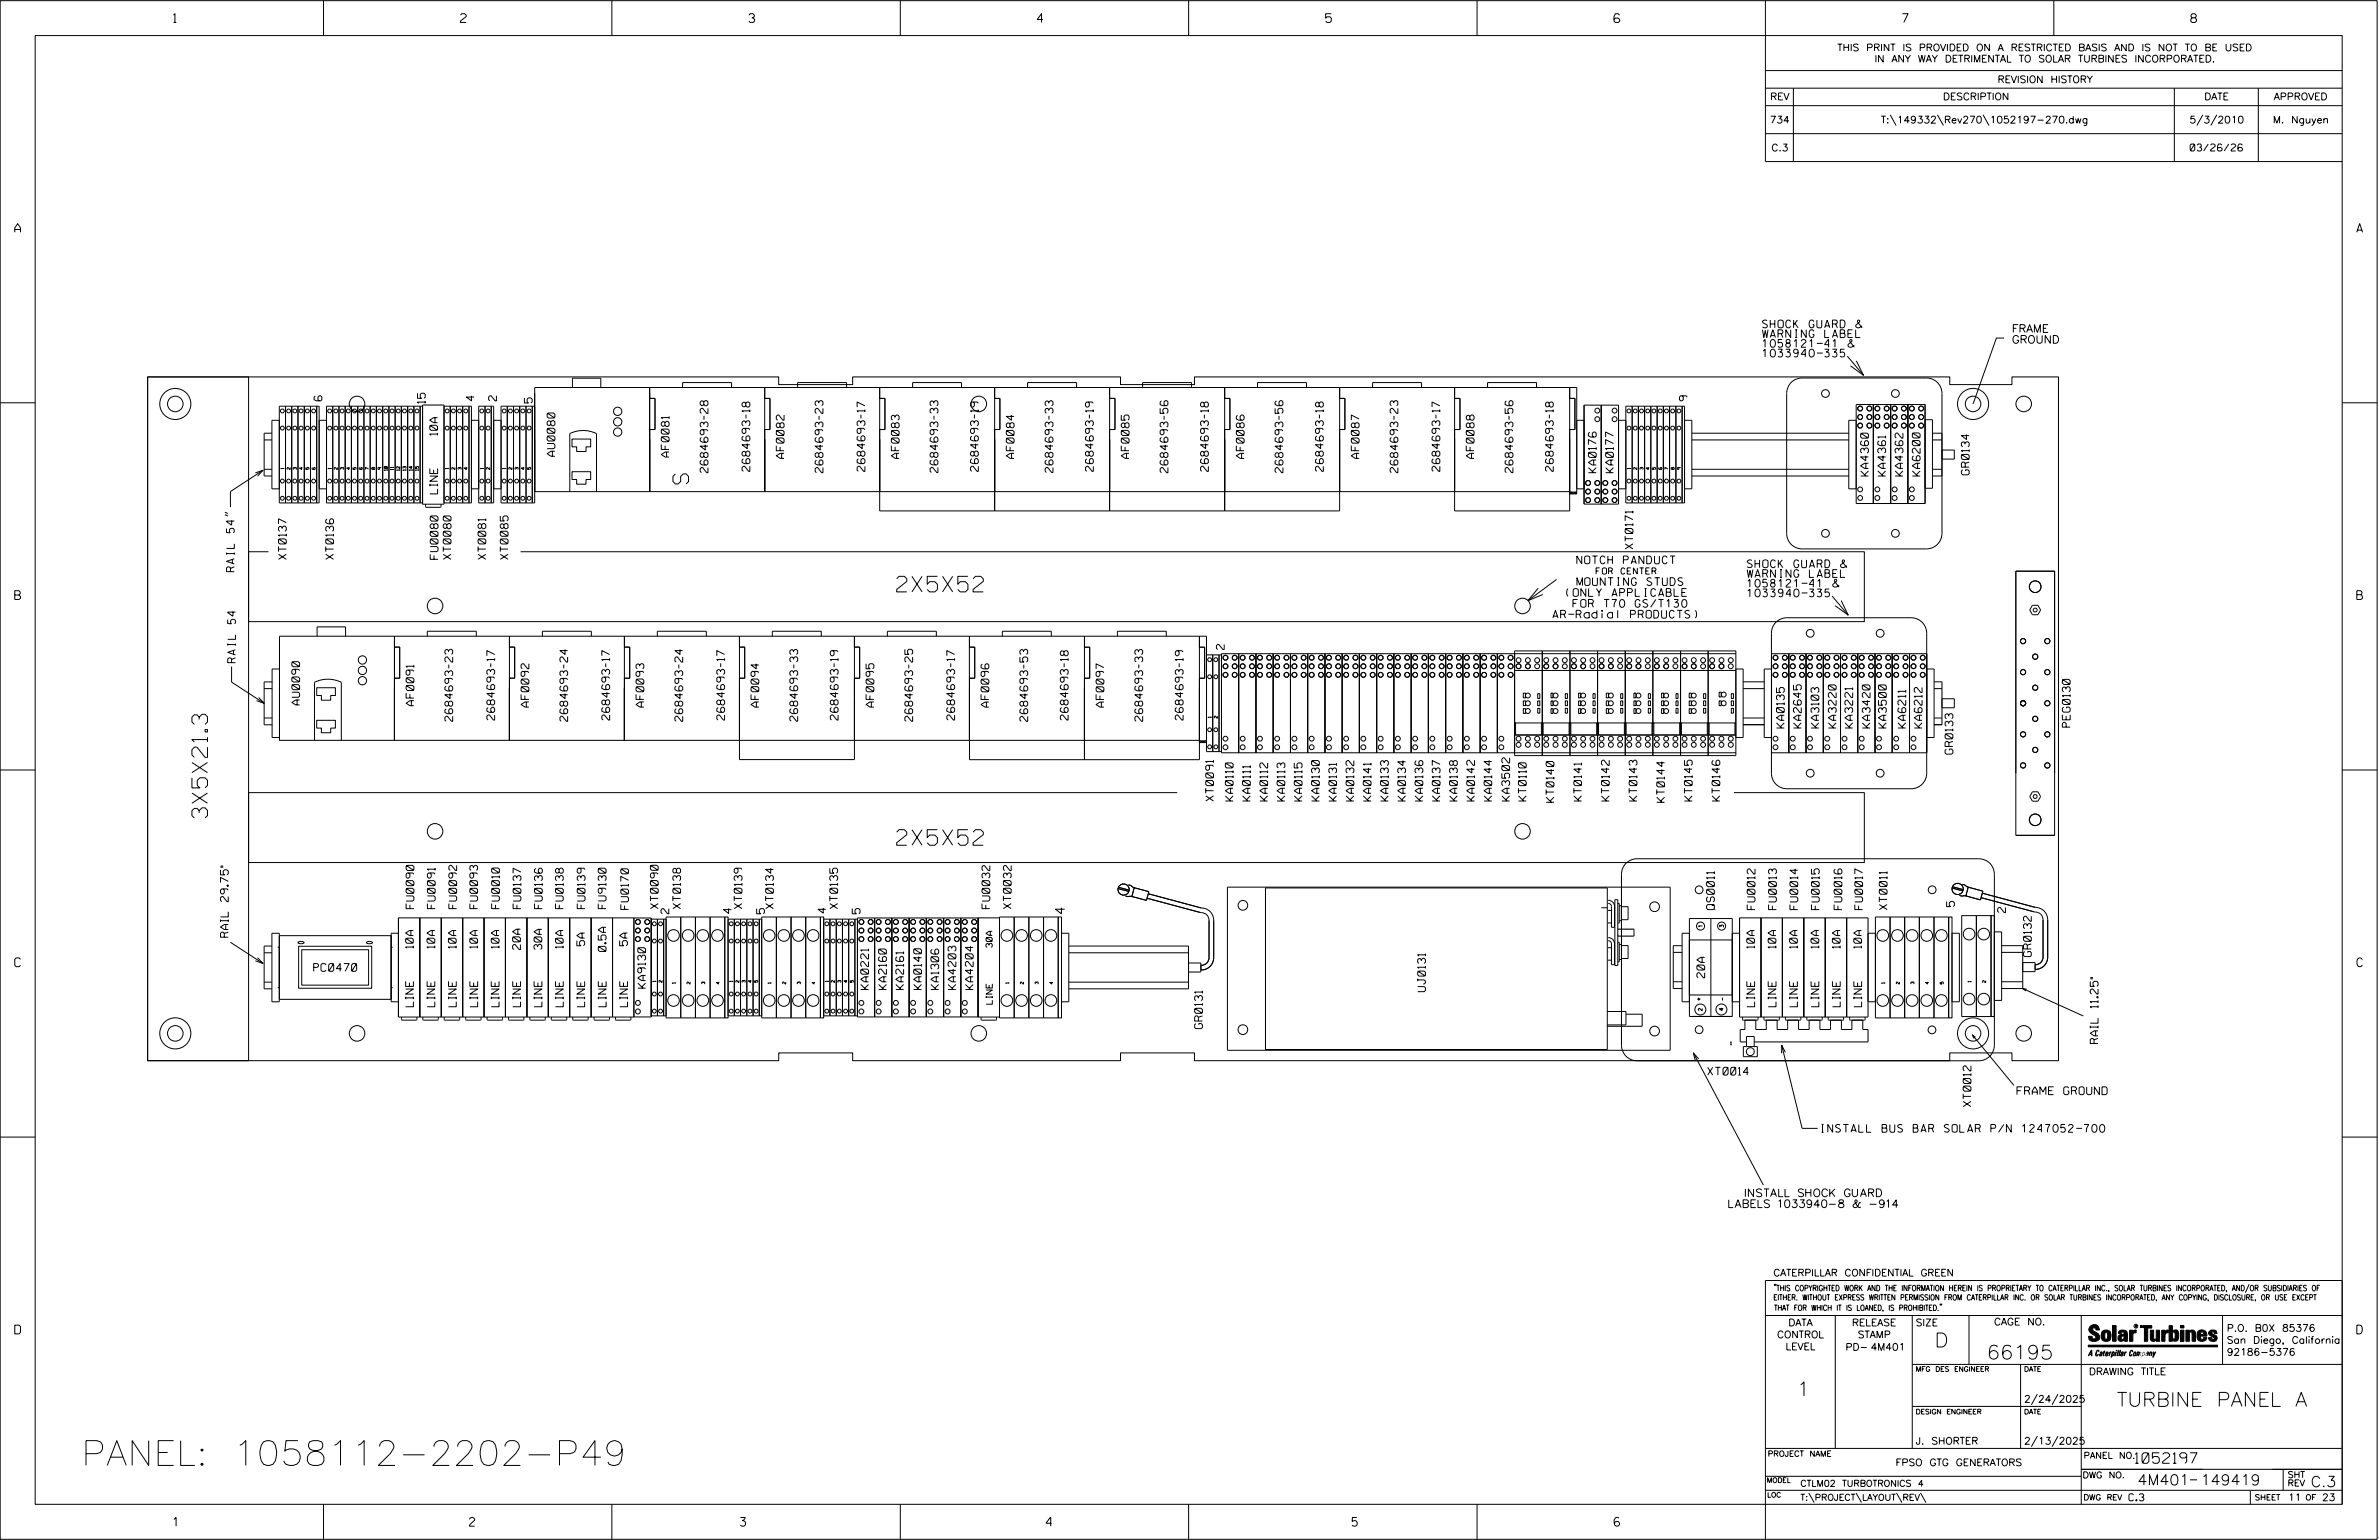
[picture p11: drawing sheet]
<svg xmlns="http://www.w3.org/2000/svg" width="864mm" height="559mm" viewBox="0 0 864 559" stroke-linecap="round" stroke-linejoin="round" font-family="sans-serif">
<defs><g id="words">
<text font-size="9" x="29.5" y="531.8">PANEL: 1058112-2202-P49</text>
<g font-size="5.6">
<text x="249.9" y="175.6" transform="rotate(-90 249.9 175.6)">S</text>
<text x="325.5" y="214.8">2X5X52</text>
<text x="75.3" y="296.8" transform="rotate(-90 75.3 296.8)">3X5X21.3</text>
<text x="325.5" y="306.7">2X5X52</text>
</g>
<g font-size="5.1">
<text x="702.3" y="488.8">D</text>
<text x="721.2" y="493.2">66195</text>
<text x="652.2" y="506.5">1</text>
<text x="768.4" y="510.3">TURBINE PANEL A</text>
</g>
<g font-size="3.8">
<text x="775.1" y="531">1052197</text>
<text x="775.9" y="538.9">4M401</text>
<text x="798.8" y="538.9">149419</text>
<text x="838.8" y="539.5">C.3</text>
</g>
<text font-size="3.4" x="386.5" y="331.6" transform="rotate(-90 386.5 331.6)">4</text>
<g font-size="3.2">
<text x="63" y="8.2">1</text>
<text x="167.2" y="8.2">2</text>
<text x="271.8" y="8.2">3</text>
<text x="376.5" y="8.2">4</text>
<text x="481.2" y="8.2">5</text>
<text x="690.6" y="8.2">7</text>
<text x="795.3" y="8.2">8</text>
<text x="5.4" y="84.3">A</text>
<text x="855.5" y="84.3">A</text>
<text x="5.4" y="217.5">B</text>
<text x="855.6" y="217.5">B</text>
<text x="5.4" y="350.8">C</text>
<text x="855.6" y="350.8">C</text>
<text x="5.4" y="484">D</text>
<text x="855.6" y="484">D</text>
<text x="62.8" y="553.8">1</text>
<text x="170.4" y="553.8">2</text>
<text x="268.8" y="553.8">3</text>
<text x="379.8" y="553.8">4</text>
<text x="490.8" y="553.8">5</text>
<text x="585.9" y="553.8">6</text>
</g>
<g font-size="2.8">
<text x="639.8" y="119">SHOCK GUARD &amp;</text>
<text x="639.8" y="122.5">WARNING LABEL</text>
<text x="730.3" y="124.6">GROUND</text>
<text x="730.3" y="120.6">FRAME</text>
<text x="639.8" y="129.5">1033940-335</text>
<text x="639.8" y="126">1058121-41 &amp;</text>
<text x="116.8" y="145.5" transform="rotate(-90 116.8 145.5)">6</text>
<text x="154.4" y="146.4" transform="rotate(-90 154.4 146.4)">15</text>
<text x="172.1" y="145.5" transform="rotate(-90 172.1 145.5)">4</text>
<text x="180.2" y="145.5" transform="rotate(-90 180.2 145.5)">2</text>
<text x="193.2" y="146.2" transform="rotate(-90 193.2 146.2)">5</text>
<text x="612.5" y="145.5" transform="rotate(-90 612.5 145.5)">9</text>
<text x="158.8" y="158" transform="rotate(-90 158.8 158)">10A</text>
<text x="201.4" y="165.6" transform="rotate(-90 201.4 165.6)">AU0080</text>
<text x="242.9" y="165.9" transform="rotate(-90 242.9 165.9)">AF0081</text>
<text x="284.6" y="166.3" transform="rotate(-90 284.6 166.3)">AF0082</text>
<text x="326.4" y="166.3" transform="rotate(-90 326.4 166.3)">AF0083</text>
<text x="368.1" y="166.3" transform="rotate(-90 368.1 166.3)">AF0084</text>
<text x="409.9" y="166.3" transform="rotate(-90 409.9 166.3)">AF0085</text>
<text x="451.6" y="166.3" transform="rotate(-90 451.6 166.3)">AF0086</text>
<text x="493.4" y="166.3" transform="rotate(-90 493.4 166.3)">AF0087</text>
<text x="535.1" y="166.3" transform="rotate(-90 535.1 166.3)">AF0088</text>
<text x="257" y="171.5" transform="rotate(-90 257 171.5)">2684693-28</text>
<text x="272.2" y="171" transform="rotate(-90 272.2 171)">2684693-18</text>
<text x="298.7" y="171.5" transform="rotate(-90 298.7 171.5)">2684693-23</text>
<text x="314" y="171" transform="rotate(-90 314 171)">2684693-17</text>
<text x="340.5" y="171.5" transform="rotate(-90 340.5 171.5)">2684693-33</text>
<text x="355.1" y="171" transform="rotate(-90 355.1 171)">2684693-19</text>
<text x="382.2" y="171.5" transform="rotate(-90 382.2 171.5)">2684693-33</text>
<text x="396.9" y="171" transform="rotate(-90 396.9 171)">2684693-19</text>
<text x="424" y="171.5" transform="rotate(-90 424 171.5)">2684693-56</text>
<text x="438.6" y="171" transform="rotate(-90 438.6 171)">2684693-18</text>
<text x="465.7" y="171.5" transform="rotate(-90 465.7 171.5)">2684693-56</text>
<text x="480.4" y="171" transform="rotate(-90 480.4 171)">2684693-18</text>
<text x="507.5" y="171.5" transform="rotate(-90 507.5 171.5)">2684693-23</text>
<text x="522.7" y="171" transform="rotate(-90 522.7 171)">2684693-17</text>
<text x="549.2" y="171.5" transform="rotate(-90 549.2 171.5)">2684693-56</text>
<text x="563.9" y="171" transform="rotate(-90 563.9 171)">2684693-18</text>
<text x="579.4" y="171.5" transform="rotate(-90 579.4 171.5)">KA0176</text>
<text x="585.7" y="171.5" transform="rotate(-90 585.7 171.5)">KA0177</text>
<text x="678.2" y="172.7" transform="rotate(-90 678.2 172.7)">KA4360</text>
<text x="684.5" y="172.7" transform="rotate(-90 684.5 172.7)">KA4361</text>
<text x="690.8" y="172.7" transform="rotate(-90 690.8 172.7)">KA4362</text>
<text x="697" y="172.7" transform="rotate(-90 697 172.7)">KA6200</text>
<text x="714.8" y="172.3" transform="rotate(-90 714.8 172.3)">GR0134</text>
<text x="158.8" y="179.2" transform="rotate(-90 158.8 179.2)">LINE</text>
<text x="103.9" y="202.9" transform="rotate(-90 103.9 202.9)">XT0137</text>
<text x="121.1" y="202.9" transform="rotate(-90 121.1 202.9)">XT0136</text>
<text x="159" y="202.9" transform="rotate(-90 159 202.9)">FU0080</text>
<text x="163.7" y="202.9" transform="rotate(-90 163.7 202.9)">XT0080</text>
<text x="176.3" y="202.9" transform="rotate(-90 176.3 202.9)">XT0081</text>
<text x="184.4" y="202.9" transform="rotate(-90 184.4 202.9)">XT0085</text>
<text x="592.8" y="199.2" transform="rotate(-90 592.8 199.2)">XT0171</text>
<text x="85.1" y="207.4" transform="rotate(-90 85.1 207.4)">RAIL 54&quot;</text>
<text x="572.4" y="204.6">NOTCH PANDUCT</text>
<text x="634.3" y="209.5">WARNING LABEL</text>
<text x="634.3" y="206">SHOCK GUARD &amp;</text>
<text x="570.8" y="212.5">MOUNTING STUDS</text>
<text x="634.3" y="213">1058121-41 &amp;</text>
<text x="568.2" y="216.4">(ONLY APPLICABLE</text>
<text x="569.6" y="220.4">FOR T70 GS/T130</text>
<text x="634.3" y="216.6">1033940-335</text>
<text x="563.7" y="224.3">AR-Radial PRODUCTS)</text>
<text x="444.4" y="235.7" transform="rotate(-90 444.4 235.7)">2</text>
<text x="85.5" y="240.5" transform="rotate(-90 85.5 240.5)">RAIL 54</text>
<text x="108.8" y="255.8" transform="rotate(-90 108.8 255.8)">AU0090</text>
<text x="150.2" y="256.1" transform="rotate(-90 150.2 256.1)">AF0091</text>
<text x="192" y="256.6" transform="rotate(-90 192 256.6)">AF0092</text>
<text x="233.7" y="256.6" transform="rotate(-90 233.7 256.6)">AF0093</text>
<text x="275.5" y="256.6" transform="rotate(-90 275.5 256.6)">AF0094</text>
<text x="317.2" y="256.6" transform="rotate(-90 317.2 256.6)">AF0095</text>
<text x="359" y="256.6" transform="rotate(-90 359 256.6)">AF0096</text>
<text x="400.7" y="256.6" transform="rotate(-90 400.7 256.6)">AF0097</text>
<text x="164.3" y="261.7" transform="rotate(-90 164.3 261.7)">2684693-23</text>
<text x="179.6" y="261.3" transform="rotate(-90 179.6 261.3)">2684693-17</text>
<text x="206.1" y="261.7" transform="rotate(-90 206.1 261.7)">2684693-24</text>
<text x="221.3" y="261.3" transform="rotate(-90 221.3 261.3)">2684693-17</text>
<text x="247.8" y="261.7" transform="rotate(-90 247.8 261.7)">2684693-24</text>
<text x="263" y="261.3" transform="rotate(-90 263 261.3)">2684693-17</text>
<text x="289.6" y="261.7" transform="rotate(-90 289.6 261.7)">2684693-33</text>
<text x="304.2" y="261.3" transform="rotate(-90 304.2 261.3)">2684693-19</text>
<text x="331.3" y="261.7" transform="rotate(-90 331.3 261.7)">2684693-25</text>
<text x="346.5" y="261.3" transform="rotate(-90 346.5 261.3)">2684693-17</text>
<text x="373.1" y="261.8" transform="rotate(-90 373.1 261.8)">2684693-53</text>
<text x="387.7" y="261.3" transform="rotate(-90 387.7 261.3)">2684693-18</text>
<text x="414.8" y="261.7" transform="rotate(-90 414.8 261.7)">2684693-33</text>
<text x="429.5" y="261.3" transform="rotate(-90 429.5 261.3)">2684693-19</text>
<text x="751.5" y="263.9" transform="rotate(-90 751.5 263.9)">PEG0130</text>
<text x="647.7" y="264.1" transform="rotate(-90 647.7 264.1)">KA0135</text>
<text x="653.9" y="264.1" transform="rotate(-90 653.9 264.1)">KA2645</text>
<text x="660.3" y="264.1" transform="rotate(-90 660.3 264.1)">KA3103</text>
<text x="666.5" y="264.1" transform="rotate(-90 666.5 264.1)">KA3220</text>
<text x="672.5" y="264.1" transform="rotate(-90 672.5 264.1)">KA3221</text>
<text x="678.8" y="264.1" transform="rotate(-90 678.8 264.1)">KA3420</text>
<text x="684.7" y="264.1" transform="rotate(-90 684.7 264.1)">KA3500</text>
<text x="691.8" y="264.1" transform="rotate(-90 691.8 264.1)">KA6211</text>
<text x="697.7" y="264.1" transform="rotate(-90 697.7 264.1)">KA6212</text>
<text x="708.9" y="273.6" transform="rotate(-90 708.9 273.6)">GR0133</text>
<text x="440.5" y="290.6" transform="rotate(-90 440.5 290.6)">XT0091</text>
<text x="447.6" y="290.6" transform="rotate(-90 447.6 290.6)">KA0110</text>
<text x="453.9" y="290.6" transform="rotate(-90 453.9 290.6)">KA0111</text>
<text x="460.2" y="290.6" transform="rotate(-90 460.2 290.6)">KA0112</text>
<text x="466.4" y="290.6" transform="rotate(-90 466.4 290.6)">KA0113</text>
<text x="472.7" y="290.6" transform="rotate(-90 472.7 290.6)">KA0115</text>
<text x="478.9" y="290.6" transform="rotate(-90 478.9 290.6)">KA0130</text>
<text x="485.2" y="290.6" transform="rotate(-90 485.2 290.6)">KA0131</text>
<text x="491.5" y="290.6" transform="rotate(-90 491.5 290.6)">KA0132</text>
<text x="497.7" y="290.6" transform="rotate(-90 497.7 290.6)">KA0141</text>
<text x="504" y="290.6" transform="rotate(-90 504 290.6)">KA0133</text>
<text x="510.2" y="290.6" transform="rotate(-90 510.2 290.6)">KA0134</text>
<text x="516.5" y="290.6" transform="rotate(-90 516.5 290.6)">KA0136</text>
<text x="522.8" y="290.6" transform="rotate(-90 522.8 290.6)">KA0137</text>
<text x="529" y="290.6" transform="rotate(-90 529 290.6)">KA0138</text>
<text x="535.3" y="290.6" transform="rotate(-90 535.3 290.6)">KA0142</text>
<text x="541.5" y="290.6" transform="rotate(-90 541.5 290.6)">KA0144</text>
<text x="548" y="290.6" transform="rotate(-90 548 290.6)">KA3502</text>
<text x="554" y="290.6" transform="rotate(-90 554 290.6)">KT0110</text>
<text x="564.1" y="291.1" transform="rotate(-90 564.1 291.1)">KT0140</text>
<text x="574.1" y="290.6" transform="rotate(-90 574.1 290.6)">KT0141</text>
<text x="584.2" y="290.6" transform="rotate(-90 584.2 290.6)">KT0142</text>
<text x="594.2" y="290.6" transform="rotate(-90 594.2 290.6)">KT0143</text>
<text x="604.2" y="291.1" transform="rotate(-90 604.2 291.1)">KT0144</text>
<text x="614.3" y="290.6" transform="rotate(-90 614.3 290.6)">KT0145</text>
<text x="624.3" y="290.6" transform="rotate(-90 624.3 290.6)">KT0146</text>
<text x="150.2" y="329.7" transform="rotate(-90 150.2 329.7)">FU0090</text>
<text x="158" y="329.7" transform="rotate(-90 158 329.7)">FU0091</text>
<text x="165.8" y="329.7" transform="rotate(-90 165.8 329.7)">FU0092</text>
<text x="173.4" y="329.7" transform="rotate(-90 173.4 329.7)">FU0093</text>
<text x="181.3" y="329.7" transform="rotate(-90 181.3 329.7)">FU0010</text>
<text x="189.1" y="329.7" transform="rotate(-90 189.1 329.7)">FU0137</text>
<text x="196.8" y="329.7" transform="rotate(-90 196.8 329.7)">FU0136</text>
<text x="204.5" y="329.7" transform="rotate(-90 204.5 329.7)">FU0138</text>
<text x="212.4" y="329.7" transform="rotate(-90 212.4 329.7)">FU0139</text>
<text x="220" y="329.7" transform="rotate(-90 220 329.7)">FU9130</text>
<text x="228.2" y="330" transform="rotate(-90 228.2 330)">FU0170</text>
<text x="238.9" y="329.7" transform="rotate(-90 238.9 329.7)">XT0090</text>
<text x="247.1" y="329.7" transform="rotate(-90 247.1 329.7)">XT0138</text>
<text x="269.3" y="329.7" transform="rotate(-90 269.3 329.7)">XT0139</text>
<text x="280.8" y="329.7" transform="rotate(-90 280.8 329.7)">XT0134</text>
<text x="304.1" y="329.7" transform="rotate(-90 304.1 329.7)">XT0135</text>
<text x="359.3" y="329.7" transform="rotate(-90 359.3 329.7)">FU0032</text>
<text x="367.1" y="329.7" transform="rotate(-90 367.1 329.7)">XT0032</text>
<text x="709.5" y="329" transform="rotate(-90 709.5 329)">5</text>
<text x="242.8" y="331.6" transform="rotate(-90 242.8 331.6)">2</text>
<text x="265.5" y="331.5" transform="rotate(-90 265.5 331.5)">4</text>
<text x="277.5" y="331.6" transform="rotate(-90 277.5 331.6)">5</text>
<text x="299.8" y="331.3" transform="rotate(-90 299.8 331.3)">4</text>
<text x="312.2" y="331.6" transform="rotate(-90 312.2 331.6)">5</text>
<text x="622.3" y="330.1" transform="rotate(-90 622.3 330.1)">QS0011</text>
<text x="637.1" y="330.1" transform="rotate(-90 637.1 330.1)">FU0012</text>
<text x="644.8" y="330.1" transform="rotate(-90 644.8 330.1)">FU0013</text>
<text x="652.6" y="330.1" transform="rotate(-90 652.6 330.1)">FU0014</text>
<text x="660.4" y="330.1" transform="rotate(-90 660.4 330.1)">FU0015</text>
<text x="668.6" y="330.1" transform="rotate(-90 668.6 330.1)">FU0016</text>
<text x="676.1" y="330.1" transform="rotate(-90 676.1 330.1)">FU0017</text>
<text x="685" y="330.1" transform="rotate(-90 685 330.1)">XT0011</text>
<text x="728" y="331.1" transform="rotate(-90 728 331.1)">2</text>
<text x="82.9" y="340.1" transform="rotate(-90 82.9 340.1)">RAIL 29.75&quot;</text>
<text x="150.1" y="344.1" transform="rotate(-90 150.1 344.1)">10A</text>
<text x="157.8" y="344.1" transform="rotate(-90 157.8 344.1)">10A</text>
<text x="165.6" y="344.1" transform="rotate(-90 165.6 344.1)">10A</text>
<text x="173.4" y="344.1" transform="rotate(-90 173.4 344.1)">10A</text>
<text x="181.1" y="344.1" transform="rotate(-90 181.1 344.1)">10A</text>
<text x="188.9" y="344.6" transform="rotate(-90 188.9 344.6)">20A</text>
<text x="196.7" y="344.5" transform="rotate(-90 196.7 344.5)">30A</text>
<text x="204.5" y="344.1" transform="rotate(-90 204.5 344.1)">10A</text>
<text x="212.2" y="343.2" transform="rotate(-90 212.2 343.2)">5A</text>
<text x="220" y="345.2" transform="rotate(-90 220 345.2)">0.5A</text>
<text x="227.8" y="343.2" transform="rotate(-90 227.8 343.2)">5A</text>
<text x="636.9" y="344.1" transform="rotate(-90 636.9 344.1)">10A</text>
<text x="644.7" y="344.1" transform="rotate(-90 644.7 344.1)">10A</text>
<text x="652.4" y="344.1" transform="rotate(-90 652.4 344.1)">10A</text>
<text x="660.2" y="344.1" transform="rotate(-90 660.2 344.1)">10A</text>
<text x="668" y="344.1" transform="rotate(-90 668 344.1)">10A</text>
<text x="675.8" y="344.1" transform="rotate(-90 675.8 344.1)">10A</text>
<text x="737.4" y="347.1" transform="rotate(-90 737.4 347.1)">GR0132</text>
<text x="113.9" y="352.5">PC0470</text>
<text x="234.4" y="358.6" transform="rotate(-90 234.4 358.6)">KA9130</text>
<text x="315.3" y="359" transform="rotate(-90 315.3 359)">KA0221</text>
<text x="321.8" y="359" transform="rotate(-90 321.8 359)">KA2160</text>
<text x="328" y="359" transform="rotate(-90 328 359)">KA2161</text>
<text x="334.5" y="359" transform="rotate(-90 334.5 359)">KA0140</text>
<text x="340.8" y="359" transform="rotate(-90 340.8 359)">KA1306</text>
<text x="347" y="359" transform="rotate(-90 347 359)">KA4203</text>
<text x="353.3" y="359" transform="rotate(-90 353.3 359)">KA4204</text>
<text x="517.4" y="359.8" transform="rotate(-90 517.4 359.8)">UJ0131</text>
<text x="618.8" y="354.8" transform="rotate(-90 618.8 354.8)">20A</text>
<text x="150.1" y="365.3" transform="rotate(-90 150.1 365.3)">LINE</text>
<text x="157.8" y="365.3" transform="rotate(-90 157.8 365.3)">LINE</text>
<text x="165.6" y="365.3" transform="rotate(-90 165.6 365.3)">LINE</text>
<text x="173.4" y="365.3" transform="rotate(-90 173.4 365.3)">LINE</text>
<text x="181.2" y="365.3" transform="rotate(-90 181.2 365.3)">LINE</text>
<text x="188.9" y="365.3" transform="rotate(-90 188.9 365.3)">LINE</text>
<text x="196.7" y="365.3" transform="rotate(-90 196.7 365.3)">LINE</text>
<text x="204.5" y="365.3" transform="rotate(-90 204.5 365.3)">LINE</text>
<text x="212.2" y="365.3" transform="rotate(-90 212.2 365.3)">LINE</text>
<text x="220" y="365.3" transform="rotate(-90 220 365.3)">LINE</text>
<text x="227.8" y="365.3" transform="rotate(-90 227.8 365.3)">LINE</text>
<text x="636.9" y="365.3" transform="rotate(-90 636.9 365.3)">LINE</text>
<text x="644.7" y="365.3" transform="rotate(-90 644.7 365.3)">LINE</text>
<text x="652.5" y="365.3" transform="rotate(-90 652.5 365.3)">LINE</text>
<text x="660.2" y="365.3" transform="rotate(-90 660.2 365.3)">LINE</text>
<text x="668" y="365.3" transform="rotate(-90 668 365.3)">LINE</text>
<text x="675.8" y="365.3" transform="rotate(-90 675.8 365.3)">LINE</text>
<text x="436.5" y="373.2" transform="rotate(-90 436.5 373.2)">GR0131</text>
<text x="761.6" y="378.7" transform="rotate(-90 761.6 378.7)">RAIL 11.25&quot;</text>
<text x="619.9" y="390.1">XT0014</text>
<text x="715.5" y="401.5" transform="rotate(-90 715.5 401.5)">XT0012</text>
<text x="732.2" y="397.2">FRAME GROUND</text>
<text x="660.7" y="410.8">INSTALL BUS BAR SOLAR P/N 1247052-700</text>
<text x="633.6" y="434.2">INSTALL SHOCK GUARD</text>
<text x="627.6" y="438.2">LABELS 1033940-8 &amp; -914</text>
</g>
<g font-size="2.5">
<text x="666.9" y="18.5">THIS PRINT IS PROVIDED ON A RESTRICTED BASIS AND IS NOT TO BE USED</text>
<text x="680.5" y="22.6">IN ANY WAY DETRIMENTAL TO SOLAR TURBINES INCORPORATED.</text>
<text x="725.1" y="30">REVISION HISTORY</text>
<text x="642.6" y="36.3">REV</text>
<text x="705.3" y="36.3">DESCRIPTION</text>
<text x="800.2" y="36.3">DATE</text>
<text x="825.4" y="36.3">APPROVED</text>
<text x="642.4" y="44.7">734</text>
<text x="682.8" y="44.7">T:\149332\Rev270\1052197-270.dwg</text>
<text x="794.8" y="44.7">5/3/2010</text>
<text x="825.1" y="44.7">M. Nguyen</text>
<text x="643" y="54.8">C.3</text>
<text x="795" y="54.8">03/26/26</text>
<text x="643.8" y="463">CATERPILLAR CONFIDENTIAL GREEN</text>
<text x="645.1" y="485.5">CONTROL</text>
<text x="649.2" y="481.1">DATA</text>
<text x="672.3" y="481.1">RELEASE</text>
<text x="674.4" y="485.5">STAMP</text>
<text x="695.4" y="481.1">SIZE</text>
<text x="723.8" y="480.8">CAGE NO.</text>
<text x="808.4" y="483.1">P.O. B0X 85376</text>
<text x="648.2" y="489.8">LEVEL</text>
<text x="669.9" y="490">PD- 4M401</text>
<text x="808.4" y="487.5">San Diego, California</text>
<text x="808.4" y="491.8">92186-5376</text>
<text x="758.3" y="498.9">DRAWING TITLE</text>
<text x="734.8" y="508.9">2/24/2025</text>
<text x="695.4" y="524.1">J. SHORTER</text>
<text x="734.8" y="524.1">2/13/2025</text>
<text x="688.1" y="531.9">FPSO GTG GENERATORS</text>
<text x="772.8" y="544.6">C.3</text>
<text x="830.6" y="544.6">11</text>
<text x="842.9" y="544.6">23</text>
</g>
<g font-size="2.3">
<text x="579.4" y="208.3">FOR CENTER</text>
<text x="360.2" y="343.8" transform="rotate(-90 360.2 343.8)">30A</text>
<text x="360.2" y="364.4" transform="rotate(-90 360.2 364.4)">LINE</text>
<text x="756.4" y="529.2">PANEL NO.</text>
<text x="653.5" y="539.4">CTLM02 TURBOTRONICS 4</text>
<text x="756" y="536.3">DWG NO.</text>
<text x="830.4" y="539.3">REV</text>
<text x="830.4" y="536.2">SHT</text>
<text x="653.5" y="544.5">T:\PROJECT\LAYOUT\REV\</text>
</g>
<g font-size="2">
<text x="643.8" y="468.4">&quot;THIS COPYRIGHTED WORK AND THE INFORMATION HEREIN IS PROPRIETARY TO CATERPILLAR INC., SOLAR TURBINES INCORPORATED, AND/OR SUBSIDIARIES OF</text>
<text x="643.8" y="471.8">EITHER. WITHOUT EXPRESS WRITTEN PERMISSION FROM CATERPILLAR INC. OR SOLAR TURBINES INCORPORATED, ANY COPYING, DISCLOSURE, OR USE EXCEPT</text>
<text x="644" y="475.6">THAT FOR WHICH IT IS LOANED, IS PROHIBITED.&quot;</text>
<text x="641.7" y="528.5">PROJECT NAME</text>
<text x="756.3" y="544.3">DWG REV</text>
<text x="818.5" y="544.3">SHEET</text>
<text x="836.9" y="544.3">OF</text>
</g>
<g font-size="1.8">
<text x="695.4" y="497.6">MFG DES ENGINEER</text>
<text x="734.8" y="497.6">DATE</text>
<text x="695.4" y="513.1">DESIGN ENGINEER</text>
<text x="734.8" y="513.1">DATE</text>
<text x="641.3" y="538">MODEL</text>
<text x="641.5" y="543.3">LOC</text>
</g>
<g font-size="1.4">
<text x="618" y="336.4" transform="rotate(-90 618 336.4)">1</text>
<text x="625.6" y="336.4" transform="rotate(-90 625.6 336.4)">3</text>
<text x="626" y="363.1" transform="rotate(-90 626 363.1)">-</text>
<text x="617.9" y="366.7" transform="rotate(-90 617.9 366.7)">2</text>
<text x="625.6" y="366.7" transform="rotate(-90 625.6 366.7)">4</text>
</g>
<g font-size="1.1">
<text x="103.1" y="170.2" transform="rotate(-90 103.1 170.2)">1</text>
<text x="105.3" y="170.4" transform="rotate(-90 105.3 170.4)">2</text>
<text x="107.6" y="170.4" transform="rotate(-90 107.6 170.4)">3</text>
<text x="109.9" y="170.4" transform="rotate(-90 109.9 170.4)">4</text>
<text x="112.1" y="170.4" transform="rotate(-90 112.1 170.4)">5</text>
<text x="114.4" y="170.4" transform="rotate(-90 114.4 170.4)">6</text>
<text x="120.2" y="170.2" transform="rotate(-90 120.2 170.2)">1</text>
<text x="122.5" y="170.4" transform="rotate(-90 122.5 170.4)">2</text>
<text x="124.7" y="170.4" transform="rotate(-90 124.7 170.4)">3</text>
<text x="127" y="170.4" transform="rotate(-90 127 170.4)">4</text>
<text x="129.3" y="170.4" transform="rotate(-90 129.3 170.4)">5</text>
<text x="133.8" y="170.4" transform="rotate(-90 133.8 170.4)">7</text>
<text x="136.1" y="170.4" transform="rotate(-90 136.1 170.4)">8</text>
<text x="138.3" y="170.4" transform="rotate(-90 138.3 170.4)">9</text>
<text x="140.6" y="170.7" transform="rotate(-90 140.6 170.7)">10</text>
<text x="142.9" y="170.5" transform="rotate(-90 142.9 170.5)">11</text>
<text x="145.1" y="170.7" transform="rotate(-90 145.1 170.7)">12</text>
<text x="147.4" y="170.7" transform="rotate(-90 147.4 170.7)">13</text>
<text x="149.7" y="170.7" transform="rotate(-90 149.7 170.7)">14</text>
<text x="151.9" y="170.7" transform="rotate(-90 151.9 170.7)">15</text>
<text x="162.9" y="170.2" transform="rotate(-90 162.9 170.2)">1</text>
<text x="165.1" y="170.4" transform="rotate(-90 165.1 170.4)">2</text>
<text x="167.4" y="170.4" transform="rotate(-90 167.4 170.4)">3</text>
<text x="169.7" y="170.4" transform="rotate(-90 169.7 170.4)">4</text>
<text x="175.5" y="170.2" transform="rotate(-90 175.5 170.2)">1</text>
<text x="177.8" y="170.4" transform="rotate(-90 177.8 170.4)">2</text>
<text x="183.6" y="170.2" transform="rotate(-90 183.6 170.2)">1</text>
<text x="185.8" y="170.4" transform="rotate(-90 185.8 170.4)">2</text>
<text x="188.1" y="170.4" transform="rotate(-90 188.1 170.4)">3</text>
<text x="190.4" y="170.4" transform="rotate(-90 190.4 170.4)">4</text>
<text x="192.6" y="170.4" transform="rotate(-90 192.6 170.4)">5</text>
<text x="591.9" y="170.2" transform="rotate(-90 591.9 170.2)">1</text>
<text x="594.2" y="170.4" transform="rotate(-90 594.2 170.4)">2</text>
<text x="596.4" y="170.4" transform="rotate(-90 596.4 170.4)">3</text>
<text x="598.7" y="170.4" transform="rotate(-90 598.7 170.4)">4</text>
<text x="601" y="170.4" transform="rotate(-90 601 170.4)">5</text>
<text x="603.2" y="170.4" transform="rotate(-90 603.2 170.4)">6</text>
<text x="605.5" y="170.4" transform="rotate(-90 605.5 170.4)">7</text>
<text x="607.8" y="170.4" transform="rotate(-90 607.8 170.4)">8</text>
<text x="610" y="170.4" transform="rotate(-90 610 170.4)">9</text>
<text x="439.7" y="260.4" transform="rotate(-90 439.7 260.4)">1</text>
<text x="441.9" y="260.6" transform="rotate(-90 441.9 260.6)">2</text>
<text x="238.1" y="356.3" transform="rotate(-90 238.1 356.3)">1</text>
<text x="240.3" y="356.5" transform="rotate(-90 240.3 356.5)">2</text>
<text x="245.2" y="356.9" transform="rotate(-90 245.2 356.9)">1</text>
<text x="250.5" y="357.1" transform="rotate(-90 250.5 357.1)">2</text>
<text x="255.8" y="357.1" transform="rotate(-90 255.8 357.1)">3</text>
<text x="261.2" y="357.1" transform="rotate(-90 261.2 357.1)">4</text>
<text x="266" y="356.3" transform="rotate(-90 266 356.3)">1</text>
<text x="268.3" y="356.5" transform="rotate(-90 268.3 356.5)">2</text>
<text x="270.5" y="356.5" transform="rotate(-90 270.5 356.5)">3</text>
<text x="272.8" y="356.5" transform="rotate(-90 272.8 356.5)">4</text>
<text x="275.1" y="356.5" transform="rotate(-90 275.1 356.5)">5</text>
<text x="279.9" y="356.9" transform="rotate(-90 279.9 356.9)">1</text>
<text x="285.2" y="357.1" transform="rotate(-90 285.2 357.1)">2</text>
<text x="290.6" y="357.1" transform="rotate(-90 290.6 357.1)">3</text>
<text x="295.9" y="357.1" transform="rotate(-90 295.9 357.1)">4</text>
<text x="300.7" y="356.3" transform="rotate(-90 300.7 356.3)">1</text>
<text x="303" y="356.5" transform="rotate(-90 303 356.5)">2</text>
<text x="305.2" y="356.5" transform="rotate(-90 305.2 356.5)">3</text>
<text x="307.5" y="356.5" transform="rotate(-90 307.5 356.5)">4</text>
<text x="309.8" y="356.5" transform="rotate(-90 309.8 356.5)">5</text>
<text x="366.2" y="356.9" transform="rotate(-90 366.2 356.9)">1</text>
<text x="371.5" y="357.1" transform="rotate(-90 371.5 357.1)">2</text>
<text x="376.9" y="357.1" transform="rotate(-90 376.9 357.1)">3</text>
<text x="382.2" y="357.1" transform="rotate(-90 382.2 357.1)">4</text>
<text x="684.2" y="356.9" transform="rotate(-90 684.2 356.9)">1</text>
<text x="689.5" y="357.1" transform="rotate(-90 689.5 357.1)">2</text>
<text x="694.8" y="357.1" transform="rotate(-90 694.8 357.1)">3</text>
<text x="700.1" y="357.1" transform="rotate(-90 700.1 357.1)">4</text>
<text x="705.5" y="357.1" transform="rotate(-90 705.5 357.1)">5</text>
<text x="715.5" y="356.4" transform="rotate(-90 715.5 356.4)">1</text>
<text x="720.8" y="356.6" transform="rotate(-90 720.8 356.6)">2</text>
<text x="628.2" y="379.2">1</text>
</g>
<text font-size=".9" x="775.1" y="481.7">R</text>
</g></defs>
<g fill="none" stroke="#000" stroke-width=".36">
<path d="M.1 .2h862.8v558.4h-862.8zM12.8 12.9h837.4v533h-837.4zM117.4 .2v12.7M222.1 .2v12.7M326.8 .2v12.7M431.5 .2v12.7M536.2 .2v12.7M587.9 5.5l-.5-.5h-1l-.5 1v1.7l.5 .4h1l.6-.4v-.6l-.6-.5h-1l-.5 .5M640.9 .2v58.4h209.3M745.6 .2v12.7M640.9 25.6h209.3M640.9 32h209.3"/>
<path d="M640.9 38.3h209.3M651 32v26.6M789.3 32v26.6M819.8 32v26.6M640.9 48.5h209.3M686.2 41.7l2.1 3.8M703.3 41.7l2.2 3.8M719.9 41.7l2.1 3.8M799.6 41.7l-2.1 3.8M804.7 41.7l-2.2 3.8M53.6 136.8h36.6v248.1h-36.6zM53.6 136.8h229.1v2.8h26.8v-2.8h97.3v2.8h26.8v-2.8h274.2v2.8h22.6v-2.8h16.9v248.1h-16.9v-2.8h-22.6v2.8h-274.2v-2.8h-26.8v2.8h-97.3v-2.8h-26.8v2.8h-229.1z"/>
<path d="M650.2 138.8l1.6-1.1 2.4-.5h45.1a5.6 5.6 0 0 1 5.7 5.6v50.7a5.7 5.7 0 0 1-5.7 5.7h-45.1a5.6 5.6 0 0 1-5.6-5.7v-50.7l.5-2.5zM670.6 129.2l5.9 7M673.9 131l2.6 5.2-4.8-3.4M727.5 122.7h-2.8l-8.5 23.9M.1 146.2h12.7M95.9 159.6h2.8M98.7 157.2h-2.8v15.5h2.8M101.4 147.4h14.5v35.1h-14.5zM101.4 152.5h-2.7v24.9h2.7M103.6 147.4v35.1M105.9 147.4v35.1M108.2 147.4v35.1"/>
<path d="M110.5 147.4v35.1M112.7 147.4v35.1M115 147.4v35.1M115.9 152.5h2.6M120.8 147.4v35.1M123 147.4v35.1M125.3 147.4v35.1M127.6 147.4v35.1M129.9 147.4v35.1M132.1 147.4v35.1M134.4 147.4v35.1M136.6 147.4v35.1"/>
<path d="M138.9 147.4v35.1M141.2 147.4v35.1M143.4 147.4v35.1M145.7 147.4v35.1M148 147.4v35.1M150.2 147.4v35.1M152.5 147.4v35.1M153.4 147.4h-34.9v35.1h34.9M153.4 147h7.8v36h-7.8zM161.2 147.4h9.9v35.1h-9.9M163.4 147.4v35.1M165.7 147.4v35.1"/>
<path d="M168 147.4v35.1M170.3 147.4v35.1M171.1 152.5h2.7M173.8 147.4h5.4v35.1h-5.4zM176.1 147.4v35.1M178.3 147.4v35.1M179.2 152.5h2.7M184.1 147.4v35.1M186.4 147.4v35.1M188.7 147.4v35.1M191 147.4v35.1M193.2 147.4v35.1"/>
<path d="M194.1 147.4h-12.2v35.1h12.2v-41.9h378.3v38.6M207.6 159.3h6.8v2.8h-1.7v1.7h-3.4v-1.7h-1.7zM207.8 140.6v-3.4h10.3v3.4M235.8 144.6h2v11.3h-2M235.8 140.6v37.8M247.8 140.6v-1.8h17.8v1.8M277.6 144.6h1.9v11.3h-1.9M277.6 140.6v37.8M289.5 140.6v-1.8h17.8v1.8M319.3 140.6v44.8h167v-44.8M319.3 144.6h1.9v11.3h-1.9M331.3 140.6v-1.8h17.7v1.8"/>
<path d="M361.1 144.6h1.9v11.3h-1.9M361.1 140.6v44.8M373 140.6v-1.8h17.8v1.8M402.8 144.6h1.9v11.3h-1.9M402.8 140.6v44.8M414.8 140.6v-1.8h17.7v1.8M444.6 144.6h1.9v11.3h-1.9M444.6 140.6v44.8M456.5 140.6v-1.8h17.8v1.8M486.3 144.6h1.9v11.3h-1.9M498.3 140.6v-1.8h17.7v1.8M528 140.6v44.8h41.8v-44.8"/>
<path d="M528 144.6h2v11.3h-2M540 140.6v-1.8h17.8v1.8M569.8 144.6h1.9v11.3h-1.9M572.4 152.5h2.6M575 147h12.6v35.9h-12.6zM581.3 147v35.9M587.6 152.5h2.6M590.2 147.4h21.3v35.1h-21.3zM592.5 147.4v35.1M594.7 147.4v35.1M597 147.4v35.1M599.3 147.4v35.1"/>
<path d="M601.6 147.4v35.1M603.8 147.4v35.1M606.1 147.4v35.1M608.4 147.4v35.1M610.6 147.4v35.1M611.5 152.5h2.7v24.9h-2.7M614.2 157.2h56.9M614.2 159.6h56.9M673.8 146.8h25v35.9h-25zM673.8 152.5h-2.7v24.9h2.7M680 146.8v35.9M686.3 146.8v35.9"/>
<path d="M692.6 146.8v35.9M698.8 152.3h2.7v24.9h-2.7M701.5 157.2h3.5M701.5 159.6h3.5M850.2 146.2h12.7M92.7 171.6l2.8-1-2 2.2M95.5 170.6l-11.9 7.8v5.6M95.9 170.3h2.8M115.9 177.4h2.6M130.6 169.7l-.2 .5 .4 .2h.5l.2-.6-.2-.2-.3 .2 .2 .6M171.1 177.4h2.7M179.2 177.4h2.7"/>
<path d="M194.1 178.4h375.7M206.8 178.4v-21.1a11 11 0 0 1 9.7 0v21.1M207.6 171.2h6.8v2.8h-1.7v1.7h-3.4v-1.7h-1.7zM569.8 178.5h2.6l-2.6 .7h2.6zM572.4 177.4h2.6M587.6 177.4h2.6M614.2 170.3h56.9M614.2 172.7h56.9M701.5 170.3h3.5M701.5 172.7h3.5M705 163.3h4.4v3.3h-4.4M81.6 186.8l1.2 .4"/>
<path d="M81.6 185.9l1.2 .4M154.5 183l.2 1.1h5.2l.2-1.1M97.4 200.2h-7.2v25.4h586.6v-25.4h-487.8M558.4 213.4l-3.7 4.5 5.3-2.2M565 210.3l-10.3 7.6M665.1 216.3l5.8 6.9M668.4 217.9l2.5 5.3-4.7-3.4M731.8 207.3h14v95.8h-14zM737.8 219.6h2l1 1.7-1 1.8h-2l-1-1.8zM115.1 230.9v-3.4h10.3v3.4M143.2 234.8h1.9v11.3h-1.9M143.2 230.9v37.7"/>
<path d="M155.1 230.9v-1.8h17.8v1.8M184.9 234.8h1.9v11.3h-1.9M184.9 230.9v37.7M196.9 230.9v-1.8h17.8v1.8M226.7 234.8h1.9v11.3h-1.9M226.7 230.9v37.7M238.6 230.9v-1.8h17.8v1.8M268.4 230.9v44.7h41.8v-44.7M268.4 234.8h1.9v11.3h-1.9M280.4 230.9v-1.8h17.7v1.8M310.2 234.8h1.9v11.3h-1.9M322.1 230.9v-1.8h17.8v1.8"/>
<path d="M351.9 234.8h1.9v11.3h-1.9M351.9 234.8h1.9M363.9 230.9v-1.8h17.7v1.8M393.7 234.8h1.9v11.3h-1.9M393.7 230.9v44.8M405.6 230.9v-1.8h17.8v1.8M435.4 234.8h1.9v11.3h-1.9M435.4 230.9v44.8h-83.5v-44.8M438 237.6h5.4M440.2 237.6v35.1M442.5 237.6v35.1M449.7 237.2v36"/>
<path d="M455.9 237.2v36M462.2 237.2v36M468.5 237.2v36M474.7 237.2v36M481 237.2v36M487.2 237.2v36M493.5 237.2v36M499.7 237.2v36M506 237.2v36M512.3 237.2v36M518.5 237.2v36M524.8 237.2v36"/>
<path d="M531 237.2v36M537.3 237.2v36M543.6 237.2v36M549.8 236.2h80.3v38h-80.3zM559.9 236.2v38M569.9 236.2v38M579.9 236.2v38M590 236.2v38M600 236.2v38M610.1 236.2v38M620.1 236.2v38M630.1 237.2h-186.7v36h186.7"/>
<path d="M643.1 237.2h56.3M644.7 225.8l1.5-1.1 2.5-.5h45.1a5.7 5.7 0 0 1 5.6 5.6v50.8a5.7 5.7 0 0 1-5.6 5.6h-45.1a5.6 5.6 0 0 1-5.7-5.6v-50.8l.6-2.4zM649.4 237.2v36M655.6 237.2v36M661.9 237.2v36M668.1 237.2v36M674.4 237.2v36M680.6 237.2v36M686.9 237.2v36M693.2 237.2v36M84.1 241.9v5.6l11.8 7.7M93.9 253.1l2 2.1-2.8-1"/>
<path d="M95.9 249.9h2.9M98.8 247.4h-2.9v15.6h2.9M101.5 242.7h-2.7v24.9h2.7M115 249.6h6.7v2.8h-1.6v1.7h-3.4v-1.7h-1.7zM549.8 243.3h80.3M553 251.5h.8v1.7h-.8zM553 254.3h.8v1.7h-.8zM553 257.1h.8v1.8h-.8zM558.2 251.7h.8v1.7h-.8zM558.2 254.3h.8v1.7h-.8zM558.2 257h.8v1.8h-.8zM563 251.5h.8v1.7h-.8z"/>
<path d="M563 254.3h.8v1.7h-.8zM563 257.1h.8v1.8h-.8zM568.2 251.7h.8v1.7h-.8zM568.2 254.3h.8v1.7h-.8zM568.2 257h.8v1.8h-.8zM573.1 251.5h.7v1.7h-.7zM573.1 254.3h.7v1.7h-.7zM573.1 257.1h.7v1.8h-.7zM578.3 251.7h.7v1.7h-.7zM578.3 254.3h.7v1.7h-.7zM578.3 257h.7v1.8h-.7zM583.1 251.5h.8v1.7h-.8z"/>
<path d="M583.1 254.3h.8v1.7h-.8zM583.1 257.1h.8v1.8h-.8zM588.3 251.7h.8v1.7h-.8zM588.3 254.3h.8v1.7h-.8zM588.3 257h.8v1.8h-.8zM593.1 251.5h.8v1.7h-.8zM593.1 254.3h.8v1.7h-.8zM593.1 257.1h.8v1.8h-.8zM598.3 251.7h.8v1.7h-.8zM598.3 254.3h.8v1.7h-.8zM598.3 257h.8v1.8h-.8zM603.2 251.5h.8v1.7h-.8z"/>
<path d="M603.2 254.3h.8v1.7h-.8zM603.2 257.1h.8v1.8h-.8zM608.4 251.7h.7v1.7h-.7zM608.4 254.3h.7v1.7h-.7zM608.4 257h.7v1.8h-.7zM613.2 251.5h.8v1.7h-.8zM613.2 254.3h.8v1.7h-.8zM613.2 257.1h.8v1.8h-.8zM618.4 251.7h.8v1.7h-.8zM618.4 254.3h.8v1.7h-.8zM618.4 257h.8v1.8h-.8zM624.1 251.2h.7v1.7h-.7z"/>
<path d="M624.1 254.3h.7v1.7h-.7zM628.5 251.7h.7v1.7h-.7zM628.5 254.3h.7v1.7h-.7zM628.5 257h.7v1.8h-.7zM630.1 242.7h2.7v24.9h-2.7M632.8 249.9h7.6M632.8 247.4h7.6M643.1 242.7h-2.7v24.9h2.7M699.4 242.7h2.7v24.9h-2.7M702.1 247.4h2.9v15.6h-2.9M702.1 249.9h2.9M705 253.5h4.4v3.3h-4.4"/>
<path d="M.1 279.4h12.7M95.9 260.5h2.9M114.2 268.6v-21a11.1 11.1 0 0 1 9.7 0v21M115 261.4h6.7v2.8h-1.6v1.7h-3.4v-1.7h-1.7zM435.4 268.8l2.6 .7h-2.6l2.6-.7zM435.4 268.6h-333.9v-37.7h336.5v41.8h5.4M549.8 266.7h80.3M549.8 262.3h80.3M549.8 262.3h.4v4.4h9.3v-4.4h.7v4.4h9.4v-4.4h.6v4.4h9.4v-4.4h.7v4.4h9.4v-4.4h.6v4.4h9.4v-4.4h.7v4.4h9.3v-4.4h.7v4.4h9.4v-4.4h.6v4.4h9.4v-4.4h.3M632.8 263h7.6M632.8 260.5h7.6M643.1 273.2h56.3"/>
<path d="M702.1 260.5h2.9M850.2 279.4h12.7M427.4 287.6h-337.2v25.4h586.6v-25.4h-47.4M737.8 287.3h2l1 1.7-1 1.7h-2l-1-1.7zM590.3 313.2l2.1-1.3 1.9-.3h124a5.6 5.6 0 0 1 5.7 5.7v62a5.7 5.7 0 0 1-5.7 5.6h-124a5.7 5.7 0 0 1-5.7-5.6v-62l.3-1.9zM98.7 338.6h2.7v24.9h-2.7zM101.4 339.5h40.6M144.6 333.1h91.8v35.9h-91.8zM144.6 338.6h-2.6v24.9h2.6M152.4 333.1v35.9M160.2 333.1v35.9M168 333.1v35.9"/>
<path d="M175.7 333.1v35.9M183.5 333.1v35.9M191.3 333.1v35.9M199 333.1v35.9M206.8 333.1v35.9M214.6 333.1v35.9M222.4 333.1v35.9M230.1 333.1v35.9M236.4 333.5h5.4M238.7 333.5v35.1M240.9 333.5v35.1M241.8 332.7h21.3v36.7h-21.3z"/>
<path d="M247.1 332.7v36.7M252.4 332.7v36.7M257.8 332.7v36.7M263.1 332.7h1.2v36.7h-1.2zM266.6 333.5v35.1M268.8 333.5v35.1M271.1 333.5v35.1M273.4 333.5v35.1M275.6 333.5v35.1M276.5 333.5h-12.2v35.1h12.2M276.5 332.7h21.3v36.7h-21.3zM281.8 332.7v36.7"/>
<path d="M287.2 332.7v36.7M292.5 332.7v36.7M297.8 332.7h1.2v36.7h-1.2zM301.3 333.5v35.1M303.6 333.5v35.1M305.8 333.5v35.1M308.1 333.5v35.1M310.3 333.5v35.1M311.3 333.5h-12.3v35.1h12.3M317.5 333.1v35.9M323.7 333.1v35.9M330 333.1v35.9"/>
<path d="M336.3 333.1v35.9M342.5 333.1v35.9M348.8 333.1v35.9M355.1 333.1v35.9M362.8 332.7h21.3v36.7h-21.3zM362.8 333.1h-51.5v35.9h51.5M368.2 332.7v36.7M373.5 332.7v36.7M378.8 332.7v36.7M384.1 332.7h1.2v36.7h-1.2zM385.3 338.6h2.7v24.9h-2.7zM405.9 322.4l3.9 1.1"/>
<path d="M406 321.9l3.9 1.1M408.6 325.1l2.5 .3M409.6 321.1l2.3 1.1M411.7 322.1l5.4 1.4-.9 3.2-5.3-1.4zM416.8 324.3l19.3 5.2a4.5 4.5 0 0 1 4.5 4.5v13.5a4.5 4.5 0 0 1-4.6 4.5v-1.7a2.78 2.78 0 0 0 2.9-2.8v-13.5a2.92 2.92 0 0 0-3.3-2.9l-19.2-5.2M445.6 321.9h160.7v59.2h-160.7zM459.4 322.2h124.1v58.6h-124.1zM581.3 329.4h2.2M583.7 334.9h1.3M583.7 330.4h1.3M583.7 326.7a2.29 2.29 0 0 1 2.4 2.2v7.6h-1.1v-7.6l-.5-.9-.8-.2M586.2 326.5h1.1v23.8h-1.1z"/>
<path d="M587.3 327.8h.5v7.1h-.5M587.3 337l.3 .3 .3-.3 .3 .3 .3-.3 .3 .3 .2-.3 .3 .3 .3-.3 .3 .3 .3-.3 .2 .3 .3-.3 .3 .3 .3-.3 .3 .3 .3-.3 .2 .3 .3-.3 .3 .3 .3-.3 .2 2.7-.5 .1-.3-.3-.3 .3-.2-.3-.3 .3-.3-.3-.3 .3-.3-.3-.3 .3-.2-.3-.3 .3-.3-.3-.3 .3-.3-.3-.2 .3-.3-.3-.3 .3-.3-.3-.3 .3-.3-.6M587.8 328.6h.8v5.5h-.8M588.6 329h2.4v4.7h-2.4M613.3 333.3h15.5v35.5h-15.5zM613.3 338.6h-2.7v24.9h2.7M621.1 333.3v35.5M628.8 338.6h2.7M631.5 333.1h46.6v35.9h-46.6zM639.3 333.1v35.9M647 333.1v35.9M654.8 333.1v35.9"/>
<path d="M662.6 333.1v35.9M670.3 333.1v35.9M678.1 338.6h2.7M680.8 332.7h26.6v36.7h-26.6zM686.1 332.7v36.7M691.4 332.7v36.7M696.7 332.7v36.7M702.1 332.7v36.7M707.4 332.7h1.2v36.7h-1.2zM708.6 338.6h2.7v24.9h-2.7zM708.7 322.2l3.8 1.1M708.8 321.8l3.8 1"/>
<path d="M711.3 324.9l1 .3h1.5M712.1 332.2h10.7v36.7h-10.7zM712.4 320.9l2.3 1.1M714.5 321.9l5.3 1.5-.9 3.1-5.3-1.4zM717.4 332.2v36.7M719.1 325.7l19.3 5.2a2.94 2.94 0 0 1 3.2 2.9v13.5a2.77 2.77 0 0 1-2.8 2.8M719.6 324.1l19.2 5.1a4.5 4.5 0 0 1 4.5 4.6v13.5a4.5 4.5 0 0 1-4.5 4.5M722.8 332.2h1.2v36.7h-1.2zM724 338.1h2.6v24.9h-2.6M83.6 341.9l11.9 7.7M93.5 347.5l2 2.1-2.8-.9M95.9 356.4h2.8"/>
<path d="M95.9 345.7h2.8M98.7 343.3h-2.8v15.5h2.8M100.8 358.4h.6M100.8 343.7h.6M108.2 341.9l1.1-.3 1.1 .4a1.72 1.72 0 0 1-2.3 0zM108.4 343.4h26.5v15.2h-26.5zM109.5 344.6h24.3v12.9h-24.3zM133 341.9l1.1-.3 1.1 .4a1.72 1.72 0 0 1-2.2 0zM142 358.4h.6M142 343.7h.6M388 343.3h43.4v15.5h-43.4M388 356.4h43.4"/>
<path d="M388 345.7h43.4M431.4 349.4h4.5v3.3h-4.5M583.7 348.4h1.3M583.7 343.9h1.3M583.7 340.2a2.29 2.29 0 0 1 2.4 2.3v7.5h-1.1v-7.5l-.5-.9-.8-.3M587.3 341.9h.5v7.1h-.5M587.8 348.2h.8M587.8 342.8h.8M588.6 343.1h2.4v4.7h-2.4M607.4 356.2h3.2M607.4 345.6h3.2M610.6 343.1h-3.2v15.6h3.2"/>
<path d="M613.3 341.1h15.5v19.9h-15.5zM726.6 343.1h7.7v15.6M726.6 358.7h7.7M726.6 356.2h7.7M726.6 345.6h7.7M734.3 349.3h4.5v3.3h-4.5M734.3 358.7l21.9 10M735.7 359l-1.4-.3 1.1 .9M101.4 362.6h40.6M145.7 369l.2 1.2h5.2l.2-.2v-1M153.5 369l.2 1.2h5.2l.2-.2v-1M161.3 369v1l.2 .2h5.2l.2-1.2"/>
<path d="M169.1 369l.2 1.2h5.1l.2-1.2M176.8 369l.2 1.2h5.2l.2-.2v-1M184.6 369v1l.2 .2h5.2l.2-1.2M192.3 369v1l.3 .2h5.1l.2-1.2M200.1 369l.2 1.2h5.2l.2-.2v-1M207.9 369l.2 1.2h5.2l.2-.2v-1M215.7 369v1l.2 .2h5.2l.2-1.2M223.4 369l.3 1.2h5.1l.2-1.2M236.4 368.6h5.4M356.1 369v1l.3 .2h5.1l.2-1.2M583.5 367h6.7v4.9h-6.7M590.2 368h5.9v4.4h-12.6"/>
<path d="M616.1 362.5h1.2M616.7 362v1.1M628.8 363.5h2.7M632.6 369v1l.2 .2h5.2l.2-1.2M632.8 379.8h5.1v3.6h-5.1zM633.4 370.2v3.4h-1.7v4.5h2.3M636.8 379.8v-3.7h-2.8v3.7M640.3 369v1l.3 .2h5.1l.2-1.2M641.2 370.2v3.4h-3.8v-3.4M646.8 379.3l7.4 30.1h5.6M648.1 369l.2 1.2h5.2l.2-.2v-1M648.9 370.2v3.4h-3.8v-3.4"/>
<path d="M655.9 369l.2 1.2h5.2l.2-1.2M656.7 370.2v3.4h-3.8v-3.4M663.6 369v1l.3 .2h5.1l.3-1.2M664.5 370.2v3.4h-3.9v-3.4M671.4 369l.3 1.2h5.1l.3-.2v-1M672.3 370.2v3.4h-3.9v-3.4M676.2 370.2v3.4h1.9v4.5h-41.3M678.1 363.5h2.7M716 375.5l15.1 18.3M717.1 376.4l-1.1-.9 .6 1.3M614.7 382.1l25.4 47.9M616.7 384.2l-2-2.1 .7 2.8"/>
<path d="M648.1 381.8l-1.3-2.5-.1 2.9M.1 412.6h12.7M850.2 412.6h12.7M640.9 477.3h209.3M644.2 466.1l-.1 .4M644.7 466.1l-.2 .4M666.2 477.3v48.3M694.2 477.3v48.3M704.4 473.3l-.1 .4M704.8 473.3l-.1 .4M714.8 477.3v17.8M755.5 477.3v68.6"/>
<path d="M806.8 477.3v17.8M816.5 466l-1.4 3.1M850.2 464.6h-209.3v94M850.2 464.8v81.1M694.2 495.1h156M733.5 495.1v30.5M758.6 481.4a2.02 2.02 0 0 1 3.1-.1l.5 1.3h-1.3l-.2-.6-.4-.2-.6 .1-.1 .4 .4 .7a2.46 2.46 0 0 1 2.2 2.9 2.83 2.83 0 0 1-3.8 .3l-.3-1.3h1.3l.2 .7 .6 .3 .5-.2 .2-.5-.4-.6-1.9-1.2-.4-.9zM759.2 491.3h-.7l.7-1.2v1.9h.2l-.1-2.1-1.3 2.1 .5-.5h.7M761.3 490l.3-.2 .4 .3-.1 .3-.3-.4-.4 .3-.3 1.6h.4l.4-.5-.3 .6-.4 .1-.3-.4zM762.6 490.6l.5-.1-.1 1.4h-.9a.74 .74 0 0 1 .9-.8l-.3 .7-.5 .1 .2-.5 .6-.2v-.5l-.7 .2zM763 483.2a2.17 2.17 0 0 1 3.1 0l.3 1.4-.3 1.5a2.17 2.17 0 0 1-3.1 0l-.3-1.5zM763.6 490.5l.4-.4 .2 .6h-.3l-.3 .9 .2 .4-.3-.1z"/>
<path d="M764.1 483.7l.5-.4 .4 .3v2.2l-.4 .2-.5-.2zM764.6 491.1l.6 .2v-.7l-.4-.1-.4 .6-.1 .8h.6M764.6 491.1l-.1 .8h.4M764.6 482.6v.8M764.8 490.7l.4 .1v.3h-.6zM765 491.5l-.1 .4zM766 490.5l-.5 1.5zM766 490.8l.4-.3-.4 .4M766.9 481h1.3v5.7h-1.3zM767 490.8l.5 .1-.3 .8-.4 .2zM767.3 490.5h-.5l-.5 2M767.3 490.5a.8 .8 0 0 1 .2 1 .8 .8 0 0 1-.9 .4l-.1 .6"/>
<path d="M767.3 490.5l-.1 .2M768.1 490.5l-.4 1.5zM768.2 489.9h.3l-.1 .2h-.2zM769 489.9l-.5 2.1zM769.7 489.9l-.6 2.1zM770.1 491.4l.5-.3-.5 .8zM770.4 491.9h.1M770.6 491.1l.1-.4-.7 .2 .1-.3 .6-.1 .2 .3-.5 1.1M770.6 491.1a.74 .74 0 0 0-.8 .8h.6M771 484.8h-.7l-.3 .6 .4 .7 .5-.3 .1-2.4h-.8l-.1 .4h-1.2a1.71 1.71 0 0 1 1.8-1.3 1.71 1.71 0 0 1 1.6 1.4v2.8h-1.1l-.1-.6M771 484.2l-1.5 .1a1.41 1.41 0 0 0 0 2.4l.5 .1 1.1-.7M771.2 486.1h-.1"/>
<path d="M771.4 490.5l.1 .3 .4-.3-.9 1.5zM771.5 490.8h.1M773 482.7h1.2v.5l.5-.5 .7-.1v1h-.6l-.5 .4-.1 2.7h-1.2zM773.3 490.3l.6-.4 .4 .2-.1 .4-.3-.4a1.28 1.28 0 0 0-.5 1.8l.6-.4-.1 .4-.8 .1zM774.7 490.8l.5-.3a.88 .88 0 0 1 .2 .9 .88 .88 0 0 1-.7 .7l-.2-.2zM774.8 490.9h.5l-.3 1h-.3l-.2-.2zM775.2 490.5l-.1 .2M776.8 481h4.3v.9h-1.5v4.8h-1.3M776.8 490.6l-.8 .2v-.3l-.4 1.5 .8-1.3v1.3l.3-1.2M779.3 491.1h.4M779.6 490.5h.3l-.3 1.4M779.6 490.7h.2l-.1 .4"/>
<path d="M779.7 491.1l-.1 .4M779.7 491.1l-.4 .2M780.1 492l.4-1.5 .1 .3 .3-.3 .3 .2-.3 1.3v-1.3l-.7 1.3M780.6 482.7h1.2v2.7l.1 .4 .4 .3 .4-.7v-2.7h1.2l.1 4h-1.3v-.5l-1.1 .6-.7-.3-.3-.7zM781.6 492.5l1-2-.8 1.3-.2-1.3-.2 2M784.7 482.7h1.2v.5l.5-.5 .7-.1v1h-.5l-.6 .4-.1 2.7h-1.2zM787.4 481h1.2v2a1.4 1.4 0 0 1 2.2 .2l.1 1.4-.4 1.9-1.5 .1-.4-.5v-1l.5 .9 .5-.3v-2.1l-.5-.4-.5 .7v2.8h-1.2zM791.5 482.7h1.3v4h-1.3zM791.5 481h1.3v.9h-1.3zM793.5 482.7h1.3v.4l.7-.5 1.1 .2 .4 .6v3.3h-1.2l-.3-3.4-.7 .2v3.2h-1.3zM794.8 483.1h.1M797.7 483.2a1.92 1.92 0 0 1 2.4-.5 1.92 1.92 0 0 1 1 2.1h-2.3v.8l.6 .5 .5-.3v-.5h1.2a1.83 1.83 0 0 1-2.1 1.4 1.83 1.83 0 0 1-1.5-2.1z"/>
<path d="M798.8 484.2v.6M799.1 483.4h.6l.2 .8h-1.1zM804.6 482.9a1.84 1.84 0 0 0-2.9 .8 3.3 3.3 0 0 0 2.2 1.9l-.5 .5-.4-.3-.1-.4h-1.2l.1 .6a1.92 1.92 0 0 0 2.9 .4M804.9 483.8h-1.2l-.2-.6-.5 .1-.1 .3 .1 .3 1.8 .9M805.1 488.1h-47.1v.6h47.1M694.2 510.3h61.3M739.6 505.8l-2.2 3.9M747.1 505.8l-2.2 3.9M640.9 525.6h209.2M640.9 535.7h114.6M739.6 521.1l-2.2 3.8M747.1 521.1l-2.2 3.8"/>
<path d="M755.5 533.2h94.7M795 537h2.6M828.8 533.2v7.6M117.4 545.9v12.7M222.1 545.9v12.7M326.8 545.9v12.7M431.5 545.9v12.7M536.2 545.9v12.7M640.9 540.8h209.3M656.6 541.7l2 3.5M673.8 541.7l1.9 3.5M688.4 541.7l2 3.5"/>
<path d="M697.2 541.7l1.9 3.5M816.9 541v4.9M863.5 558h.1"/>
<circle cx="63.6" cy="146.6" r="2.81"/>
<circle cx="63.6" cy="146.6" r="5.6"/>
<circle cx="102.5" cy="155.3" r=".7"/>
<circle cx="102.5" cy="149.1" r=".7"/>
<circle cx="104.8" cy="155.3" r=".71"/>
<circle cx="104.8" cy="149.1" r=".71"/>
<circle cx="107" cy="155.3" r=".71"/>
<circle cx="107" cy="149.1" r=".71"/>
<circle cx="109.3" cy="149.1" r=".71"/>
<circle cx="109.3" cy="155.3" r=".71"/>
<circle cx="111.6" cy="155.3" r=".71"/>
<circle cx="111.6" cy="149.1" r=".71"/>
<circle cx="113.8" cy="155.3" r=".71"/>
<circle cx="113.8" cy="149.1" r=".71"/>
<circle cx="119.7" cy="149.1" r=".71"/>
<circle cx="119.7" cy="155.3" r=".71"/>
<circle cx="121.9" cy="149.1" r=".71"/>
<circle cx="121.9" cy="155.3" r=".71"/>
<circle cx="124.2" cy="155.3" r=".71"/>
<circle cx="124.2" cy="149.1" r=".71"/>
<circle cx="126.4" cy="155.3" r=".71"/>
<circle cx="126.4" cy="149.1" r=".71"/>
<circle cx="128.7" cy="155.3" r=".71"/>
<circle cx="128.7" cy="149.1" r=".71"/>
<circle cx="129.6" cy="146.6" r="2.82"/>
<circle cx="131" cy="149.1" r=".71"/>
<circle cx="131" cy="155.3" r=".71"/>
<circle cx="133.2" cy="149.1" r=".71"/>
<circle cx="133.2" cy="155.3" r=".71"/>
<circle cx="135.5" cy="155.3" r=".71"/>
<circle cx="135.5" cy="149.1" r=".71"/>
<circle cx="137.8" cy="149.1" r=".71"/>
<circle cx="137.8" cy="155.3" r=".71"/>
<circle cx="140" cy="155.3" r=".71"/>
<circle cx="140" cy="149.1" r=".71"/>
<circle cx="142.3" cy="149.1" r=".71"/>
<circle cx="142.3" cy="155.3" r=".71"/>
<circle cx="144.6" cy="155.3" r=".71"/>
<circle cx="144.6" cy="149.1" r=".71"/>
<circle cx="146.8" cy="155.3" r=".71"/>
<circle cx="146.8" cy="149.1" r=".71"/>
<circle cx="149.1" cy="149.1" r=".71"/>
<circle cx="149.1" cy="155.3" r=".71"/>
<circle cx="151.4" cy="155.3" r=".71"/>
<circle cx="151.4" cy="149.1" r=".71"/>
<circle cx="162.3" cy="149.1" r=".71"/>
<circle cx="162.3" cy="155.3" r=".71"/>
<circle cx="164.6" cy="155.3" r=".71"/>
<circle cx="164.6" cy="149.1" r=".71"/>
<circle cx="166.8" cy="155.3" r=".71"/>
<circle cx="166.8" cy="149.1" r=".71"/>
<circle cx="169.1" cy="155.3" r=".71"/>
<circle cx="169.1" cy="149.1" r=".71"/>
<circle cx="174.9" cy="149.1" r=".71"/>
<circle cx="174.9" cy="155.3" r=".71"/>
<circle cx="177.2" cy="155.3" r=".71"/>
<circle cx="177.2" cy="149.1" r=".71"/>
<circle cx="183" cy="155.3" r=".71"/>
<circle cx="183" cy="149.1" r=".71"/>
<circle cx="185.3" cy="149.1" r=".71"/>
<circle cx="185.3" cy="155.3" r=".71"/>
<circle cx="187.5" cy="149.1" r=".71"/>
<circle cx="187.5" cy="155.3" r=".71"/>
<circle cx="189.8" cy="155.3" r=".71"/>
<circle cx="189.8" cy="149.1" r=".71"/>
<circle cx="192.1" cy="149.1" r=".71"/>
<circle cx="192.1" cy="155.3" r=".71"/>
<circle cx="224.2" cy="156.8" r="1.5"/>
<circle cx="224.2" cy="149.3" r="1.5"/>
<circle cx="224.2" cy="153.1" r="1.5"/>
<circle cx="355.3" cy="146.6" r="2.81"/>
<circle cx="579.8" cy="149" r=".89"/>
<circle cx="579.8" cy="152.1" r=".9"/>
<circle cx="586.1" cy="149" r=".89"/>
<circle cx="586.1" cy="152.1" r=".89"/>
<circle cx="591.3" cy="149.1" r=".71"/>
<circle cx="591.3" cy="155.3" r=".71"/>
<circle cx="593.6" cy="149.1" r=".71"/>
<circle cx="593.6" cy="155.3" r=".71"/>
<circle cx="595.9" cy="155.3" r=".71"/>
<circle cx="595.9" cy="149.1" r=".71"/>
<circle cx="598.1" cy="155.3" r=".71"/>
<circle cx="598.1" cy="149.1" r=".71"/>
<circle cx="600.4" cy="155.3" r=".71"/>
<circle cx="600.4" cy="149.1" r=".71"/>
<circle cx="602.7" cy="155.3" r=".71"/>
<circle cx="602.7" cy="149.1" r=".71"/>
<circle cx="604.9" cy="149.1" r=".71"/>
<circle cx="604.9" cy="155.3" r=".71"/>
<circle cx="607.2" cy="149.1" r=".71"/>
<circle cx="607.2" cy="155.3" r=".71"/>
<circle cx="609.5" cy="149.1" r=".7"/>
<circle cx="609.5" cy="155.3" r=".7"/>
<circle cx="662.7" cy="142.8" r="1.41"/>
<circle cx="675.2" cy="151.3" r=".89"/>
<circle cx="675.2" cy="154.4" r=".89"/>
<circle cx="675.3" cy="148.2" r=".88"/>
<circle cx="678.6" cy="151.3" r=".89"/>
<circle cx="678.6" cy="154.4" r=".89"/>
<circle cx="678.6" cy="148.2" r=".88"/>
<circle cx="681.5" cy="151.3" r=".89"/>
<circle cx="681.5" cy="154.4" r=".89"/>
<circle cx="681.5" cy="148.2" r=".88"/>
<circle cx="684.9" cy="151.3" r=".89"/>
<circle cx="684.9" cy="154.4" r=".89"/>
<circle cx="684.9" cy="148.2" r=".88"/>
<circle cx="687.8" cy="151.3" r=".89"/>
<circle cx="687.8" cy="154.4" r=".89"/>
<circle cx="687.8" cy="148.2" r=".89"/>
<circle cx="688" cy="142.8" r="1.4"/>
<circle cx="691.1" cy="151.3" r=".89"/>
<circle cx="691.1" cy="154.4" r=".89"/>
<circle cx="691.1" cy="148.2" r=".88"/>
<circle cx="694" cy="151.3" r=".89"/>
<circle cx="694" cy="154.4" r=".89"/>
<circle cx="694" cy="148.2" r=".88"/>
<circle cx="697.4" cy="151.3" r=".89"/>
<circle cx="697.4" cy="154.4" r=".89"/>
<circle cx="697.4" cy="148.2" r=".89"/>
<circle cx="716.2" cy="146.6" r="2.81"/>
<circle cx="716.2" cy="146.6" r="5.6"/>
<circle cx="734.6" cy="146.6" r="2.82"/>
<circle cx="102.5" cy="174.5" r=".7"/>
<circle cx="104.8" cy="174.6" r=".71"/>
<circle cx="107" cy="174.6" r=".71"/>
<circle cx="109.3" cy="174.6" r=".71"/>
<circle cx="111.6" cy="174.6" r=".71"/>
<circle cx="113.8" cy="174.6" r=".71"/>
<circle cx="119.7" cy="174.6" r=".71"/>
<circle cx="121.9" cy="174.6" r=".71"/>
<circle cx="124.2" cy="174.6" r=".71"/>
<circle cx="126.4" cy="174.6" r=".71"/>
<circle cx="128.7" cy="174.6" r=".71"/>
<circle cx="131" cy="174.6" r=".71"/>
<circle cx="133.2" cy="174.6" r=".71"/>
<circle cx="135.5" cy="174.6" r=".71"/>
<circle cx="137.8" cy="174.6" r=".71"/>
<circle cx="140" cy="174.6" r=".71"/>
<circle cx="142.3" cy="174.6" r=".71"/>
<circle cx="144.6" cy="174.6" r=".71"/>
<circle cx="146.8" cy="174.6" r=".71"/>
<circle cx="149.1" cy="174.6" r=".71"/>
<circle cx="151.4" cy="174.6" r=".71"/>
<circle cx="162.3" cy="174.6" r=".71"/>
<circle cx="164.6" cy="174.6" r=".71"/>
<circle cx="166.8" cy="174.6" r=".71"/>
<circle cx="169.1" cy="174.6" r=".71"/>
<circle cx="174.9" cy="174.6" r=".71"/>
<circle cx="177.2" cy="174.6" r=".71"/>
<circle cx="183" cy="174.6" r=".71"/>
<circle cx="185.3" cy="174.6" r=".71"/>
<circle cx="187.5" cy="174.6" r=".71"/>
<circle cx="189.8" cy="174.6" r=".71"/>
<circle cx="192.1" cy="174.6" r=".71"/>
<circle cx="576.5" cy="178.4" r=".88"/>
<circle cx="576.5" cy="175.3" r=".88"/>
<circle cx="579.8" cy="178.4" r=".89"/>
<circle cx="579.8" cy="175.3" r=".89"/>
<circle cx="582.7" cy="175.3" r=".89"/>
<circle cx="582.7" cy="178.4" r=".89"/>
<circle cx="586.1" cy="175.3" r=".88"/>
<circle cx="586.1" cy="178.4" r=".88"/>
<circle cx="591.3" cy="174.6" r=".71"/>
<circle cx="593.6" cy="174.6" r=".71"/>
<circle cx="595.9" cy="174.6" r=".71"/>
<circle cx="598.1" cy="174.6" r=".71"/>
<circle cx="600.4" cy="174.6" r=".71"/>
<circle cx="602.7" cy="174.6" r=".71"/>
<circle cx="604.9" cy="174.6" r=".71"/>
<circle cx="607.2" cy="174.6" r=".71"/>
<circle cx="609.5" cy="174.5" r=".7"/>
<circle cx="675.3" cy="177.6" r=".88"/>
<circle cx="681.5" cy="177.6" r=".88"/>
<circle cx="687.8" cy="177.6" r=".89"/>
<circle cx="694" cy="177.6" r=".88"/>
<circle cx="102.5" cy="180.8" r=".7"/>
<circle cx="104.8" cy="180.8" r=".71"/>
<circle cx="107" cy="180.8" r=".71"/>
<circle cx="109.3" cy="180.8" r=".71"/>
<circle cx="111.6" cy="180.8" r=".71"/>
<circle cx="113.8" cy="180.8" r=".71"/>
<circle cx="119.7" cy="180.8" r=".71"/>
<circle cx="121.9" cy="180.8" r=".71"/>
<circle cx="124.2" cy="180.8" r=".71"/>
<circle cx="126.4" cy="180.8" r=".71"/>
<circle cx="128.7" cy="180.8" r=".71"/>
<circle cx="131" cy="180.8" r=".71"/>
<circle cx="133.2" cy="180.8" r=".71"/>
<circle cx="135.5" cy="180.8" r=".71"/>
<circle cx="137.8" cy="180.8" r=".71"/>
<circle cx="140" cy="180.8" r=".71"/>
<circle cx="142.3" cy="180.8" r=".71"/>
<circle cx="144.6" cy="180.8" r=".71"/>
<circle cx="146.8" cy="180.8" r=".71"/>
<circle cx="149.1" cy="180.8" r=".71"/>
<circle cx="151.4" cy="180.8" r=".71"/>
<circle cx="162.3" cy="180.8" r=".71"/>
<circle cx="164.6" cy="180.8" r=".71"/>
<circle cx="166.8" cy="180.8" r=".71"/>
<circle cx="169.1" cy="180.8" r=".71"/>
<circle cx="174.9" cy="180.8" r=".71"/>
<circle cx="177.2" cy="180.8" r=".71"/>
<circle cx="183" cy="180.8" r=".71"/>
<circle cx="185.3" cy="180.8" r=".71"/>
<circle cx="187.5" cy="180.8" r=".71"/>
<circle cx="189.8" cy="180.8" r=".71"/>
<circle cx="192.1" cy="180.8" r=".71"/>
<circle cx="576.5" cy="181.5" r=".88"/>
<circle cx="579.8" cy="181.5" r=".89"/>
<circle cx="582.7" cy="181.5" r=".89"/>
<circle cx="586.1" cy="181.5" r=".88"/>
<circle cx="591.3" cy="180.8" r=".71"/>
<circle cx="593.6" cy="180.8" r=".71"/>
<circle cx="595.9" cy="180.8" r=".71"/>
<circle cx="598.1" cy="180.8" r=".71"/>
<circle cx="600.4" cy="180.8" r=".71"/>
<circle cx="602.7" cy="180.8" r=".71"/>
<circle cx="604.9" cy="180.8" r=".71"/>
<circle cx="607.2" cy="180.8" r=".71"/>
<circle cx="609.5" cy="180.8" r=".7"/>
<circle cx="662.7" cy="193.5" r="1.42"/>
<circle cx="675.3" cy="180.7" r=".88"/>
<circle cx="681.5" cy="180.7" r=".88"/>
<circle cx="687.8" cy="180.7" r=".89"/>
<circle cx="688" cy="193.5" r="1.41"/>
<circle cx="694" cy="180.7" r=".88"/>
<circle cx="157.9" cy="219.9" r="2.81"/>
<circle cx="552.7" cy="219.9" r="2.81"/>
<circle cx="738.8" cy="212.9" r="2.11"/>
<circle cx="131.6" cy="239.5" r="1.52"/>
<circle cx="439.1" cy="239.4" r=".71"/>
<circle cx="441.4" cy="239.4" r=".71"/>
<circle cx="444.9" cy="238.7" r=".88"/>
<circle cx="448.2" cy="238.7" r=".88"/>
<circle cx="451.1" cy="238.7" r=".88"/>
<circle cx="454.5" cy="238.7" r=".88"/>
<circle cx="457.4" cy="238.7" r=".88"/>
<circle cx="460.7" cy="238.7" r=".88"/>
<circle cx="463.6" cy="238.7" r=".88"/>
<circle cx="467" cy="238.7" r=".88"/>
<circle cx="469.9" cy="238.7" r=".89"/>
<circle cx="473.2" cy="238.7" r=".88"/>
<circle cx="476.1" cy="238.7" r=".88"/>
<circle cx="479.5" cy="238.7" r=".88"/>
<circle cx="482.4" cy="238.7" r=".89"/>
<circle cx="485.8" cy="238.7" r=".88"/>
<circle cx="488.7" cy="238.7" r=".88"/>
<circle cx="492" cy="238.7" r=".89"/>
<circle cx="494.9" cy="238.7" r=".88"/>
<circle cx="498.3" cy="238.7" r=".88"/>
<circle cx="501.2" cy="238.7" r=".88"/>
<circle cx="504.6" cy="238.7" r=".89"/>
<circle cx="507.4" cy="238.7" r=".88"/>
<circle cx="510.8" cy="238.7" r=".88"/>
<circle cx="513.7" cy="238.7" r=".88"/>
<circle cx="517.1" cy="238.7" r=".88"/>
<circle cx="520" cy="238.7" r=".88"/>
<circle cx="523.3" cy="238.7" r=".88"/>
<circle cx="526.2" cy="238.7" r=".89"/>
<circle cx="529.6" cy="238.7" r=".88"/>
<circle cx="532.5" cy="238.7" r=".88"/>
<circle cx="535.9" cy="238.7" r=".88"/>
<circle cx="538.8" cy="238.7" r=".89"/>
<circle cx="542.1" cy="238.7" r=".88"/>
<circle cx="545" cy="238.7" r=".88"/>
<circle cx="548.4" cy="238.7" r=".89"/>
<circle cx="551.3" cy="239.5" r=".88"/>
<circle cx="554.6" cy="239.5" r=".89"/>
<circle cx="558" cy="239.6" r=".89"/>
<circle cx="561.3" cy="239.5" r=".89"/>
<circle cx="564.7" cy="239.6" r=".89"/>
<circle cx="568" cy="239.5" r=".89"/>
<circle cx="571.3" cy="239.5" r=".89"/>
<circle cx="574.7" cy="239.5" r=".89"/>
<circle cx="578.1" cy="239.5" r=".89"/>
<circle cx="581.4" cy="239.5" r=".89"/>
<circle cx="584.8" cy="239.5" r=".89"/>
<circle cx="588.1" cy="239.5" r=".89"/>
<circle cx="591.4" cy="239.6" r=".89"/>
<circle cx="594.8" cy="239.5" r=".89"/>
<circle cx="598.2" cy="239.5" r=".89"/>
<circle cx="601.4" cy="239.5" r=".89"/>
<circle cx="604.8" cy="239.5" r=".89"/>
<circle cx="608.2" cy="239.5" r=".89"/>
<circle cx="611.5" cy="239.5" r=".89"/>
<circle cx="614.9" cy="239.5" r=".89"/>
<circle cx="618.2" cy="239.5" r=".89"/>
<circle cx="621.5" cy="239.5" r=".89"/>
<circle cx="624.9" cy="239.5" r=".89"/>
<circle cx="628.3" cy="239.5" r=".89"/>
<circle cx="644.5" cy="238.7" r=".88"/>
<circle cx="647.9" cy="238.7" r=".88"/>
<circle cx="650.8" cy="238.7" r=".89"/>
<circle cx="654.2" cy="238.7" r=".88"/>
<circle cx="657" cy="238.7" r=".88"/>
<circle cx="657.1" cy="229.8" r="1.41"/>
<circle cx="660.4" cy="238.7" r=".88"/>
<circle cx="663.3" cy="238.7" r=".89"/>
<circle cx="666.7" cy="238.7" r=".88"/>
<circle cx="669.6" cy="238.7" r=".88"/>
<circle cx="673" cy="238.7" r=".89"/>
<circle cx="675.8" cy="238.7" r=".88"/>
<circle cx="679.2" cy="238.7" r=".88"/>
<circle cx="682.1" cy="238.7" r=".88"/>
<circle cx="682.5" cy="229.8" r="1.41"/>
<circle cx="685.5" cy="238.7" r=".89"/>
<circle cx="688.3" cy="238.7" r=".88"/>
<circle cx="691.7" cy="238.7" r=".88"/>
<circle cx="694.6" cy="238.7" r=".88"/>
<circle cx="698" cy="238.7" r=".88"/>
<circle cx="734.4" cy="232.6" r=".93"/>
<circle cx="738.8" cy="221.4" r=".71"/>
<circle cx="738.8" cy="238.3" r=".94"/>
<circle cx="743.2" cy="232.6" r=".95"/>
<circle cx="131.6" cy="243.3" r="1.51"/>
<circle cx="131.6" cy="247" r="1.51"/>
<circle cx="439.1" cy="245.6" r=".71"/>
<circle cx="441.4" cy="245.6" r=".71"/>
<circle cx="444.9" cy="244.9" r=".88"/>
<circle cx="444.9" cy="241.8" r=".88"/>
<circle cx="448.2" cy="244.9" r=".88"/>
<circle cx="448.2" cy="241.8" r=".88"/>
<circle cx="451.1" cy="244.9" r=".88"/>
<circle cx="451.1" cy="241.8" r=".88"/>
<circle cx="454.5" cy="244.9" r=".88"/>
<circle cx="454.5" cy="241.8" r=".88"/>
<circle cx="457.4" cy="241.8" r=".88"/>
<circle cx="457.4" cy="244.9" r=".88"/>
<circle cx="460.7" cy="244.9" r=".88"/>
<circle cx="460.7" cy="241.8" r=".88"/>
<circle cx="463.6" cy="244.9" r=".88"/>
<circle cx="463.6" cy="241.8" r=".88"/>
<circle cx="467" cy="241.8" r=".88"/>
<circle cx="467" cy="244.9" r=".88"/>
<circle cx="469.9" cy="244.9" r=".89"/>
<circle cx="469.9" cy="241.8" r=".89"/>
<circle cx="473.2" cy="241.8" r=".88"/>
<circle cx="473.2" cy="244.9" r=".88"/>
<circle cx="476.1" cy="244.9" r=".88"/>
<circle cx="476.1" cy="241.8" r=".88"/>
<circle cx="479.5" cy="244.9" r=".88"/>
<circle cx="479.5" cy="241.8" r=".88"/>
<circle cx="482.4" cy="244.9" r=".89"/>
<circle cx="482.4" cy="241.8" r=".89"/>
<circle cx="485.8" cy="241.8" r=".88"/>
<circle cx="485.8" cy="244.9" r=".88"/>
<circle cx="488.7" cy="244.9" r=".88"/>
<circle cx="488.7" cy="241.8" r=".88"/>
<circle cx="492" cy="241.8" r=".89"/>
<circle cx="492" cy="244.9" r=".89"/>
<circle cx="494.9" cy="244.9" r=".88"/>
<circle cx="494.9" cy="241.8" r=".88"/>
<circle cx="498.3" cy="241.8" r=".88"/>
<circle cx="498.3" cy="244.9" r=".88"/>
<circle cx="501.2" cy="244.9" r=".88"/>
<circle cx="501.2" cy="241.8" r=".88"/>
<circle cx="504.6" cy="244.9" r=".89"/>
<circle cx="504.6" cy="241.8" r=".89"/>
<circle cx="507.4" cy="244.9" r=".88"/>
<circle cx="507.4" cy="241.8" r=".88"/>
<circle cx="510.8" cy="244.9" r=".88"/>
<circle cx="510.8" cy="241.8" r=".88"/>
<circle cx="513.7" cy="241.8" r=".88"/>
<circle cx="513.7" cy="244.9" r=".88"/>
<circle cx="517.1" cy="241.8" r=".88"/>
<circle cx="517.1" cy="244.9" r=".88"/>
<circle cx="520" cy="244.9" r=".88"/>
<circle cx="520" cy="241.8" r=".88"/>
<circle cx="523.3" cy="241.8" r=".88"/>
<circle cx="523.3" cy="244.9" r=".88"/>
<circle cx="526.2" cy="241.8" r=".89"/>
<circle cx="526.2" cy="244.9" r=".89"/>
<circle cx="529.6" cy="241.8" r=".88"/>
<circle cx="529.6" cy="244.9" r=".88"/>
<circle cx="532.5" cy="244.9" r=".88"/>
<circle cx="532.5" cy="241.8" r=".88"/>
<circle cx="535.9" cy="241.8" r=".88"/>
<circle cx="535.9" cy="244.9" r=".88"/>
<circle cx="538.8" cy="241.8" r=".89"/>
<circle cx="538.8" cy="244.9" r=".89"/>
<circle cx="542.1" cy="244.9" r=".88"/>
<circle cx="542.1" cy="241.8" r=".88"/>
<circle cx="545" cy="241.8" r=".88"/>
<circle cx="545" cy="244.9" r=".88"/>
<circle cx="548.4" cy="241.8" r=".89"/>
<circle cx="548.4" cy="244.9" r=".89"/>
<circle cx="551.3" cy="241.8" r=".88"/>
<circle cx="554.6" cy="255.2" r=".89"/>
<circle cx="554.6" cy="258" r=".89"/>
<circle cx="554.6" cy="241.8" r=".88"/>
<circle cx="554.6" cy="252.4" r=".88"/>
<circle cx="558" cy="241.8" r=".89"/>
<circle cx="561.3" cy="241.8" r=".88"/>
<circle cx="564.7" cy="255.2" r=".89"/>
<circle cx="564.7" cy="258" r=".89"/>
<circle cx="564.7" cy="241.8" r=".89"/>
<circle cx="564.7" cy="252.4" r=".89"/>
<circle cx="568" cy="241.8" r=".88"/>
<circle cx="571.3" cy="241.8" r=".89"/>
<circle cx="574.7" cy="258" r=".89"/>
<circle cx="574.7" cy="255.2" r=".89"/>
<circle cx="574.7" cy="241.8" r=".88"/>
<circle cx="574.7" cy="252.4" r=".88"/>
<circle cx="578.1" cy="241.8" r=".88"/>
<circle cx="581.4" cy="241.8" r=".88"/>
<circle cx="584.8" cy="255.2" r=".89"/>
<circle cx="584.8" cy="258" r=".89"/>
<circle cx="584.8" cy="241.8" r=".88"/>
<circle cx="584.8" cy="252.4" r=".88"/>
<circle cx="588.1" cy="241.8" r=".88"/>
<circle cx="591.4" cy="241.8" r=".89"/>
<circle cx="594.8" cy="255.2" r=".89"/>
<circle cx="594.8" cy="258" r=".89"/>
<circle cx="594.8" cy="241.8" r=".88"/>
<circle cx="594.8" cy="252.4" r=".88"/>
<circle cx="598.2" cy="241.8" r=".88"/>
<circle cx="601.4" cy="241.8" r=".88"/>
<circle cx="604.8" cy="258" r=".89"/>
<circle cx="604.8" cy="255.2" r=".89"/>
<circle cx="604.8" cy="241.8" r=".88"/>
<circle cx="604.8" cy="252.4" r=".88"/>
<circle cx="608.2" cy="241.8" r=".88"/>
<circle cx="611.5" cy="241.8" r=".88"/>
<circle cx="614.9" cy="258" r=".89"/>
<circle cx="614.9" cy="255.2" r=".89"/>
<circle cx="614.9" cy="252.4" r=".88"/>
<circle cx="614.9" cy="241.8" r=".88"/>
<circle cx="618.2" cy="241.8" r=".88"/>
<circle cx="621.5" cy="241.8" r=".88"/>
<circle cx="624.9" cy="241.8" r=".88"/>
<circle cx="625.7" cy="255.2" r=".89"/>
<circle cx="625.7" cy="252" r=".89"/>
<circle cx="628.3" cy="241.8" r=".89"/>
<circle cx="644.5" cy="244.9" r=".88"/>
<circle cx="644.5" cy="241.8" r=".88"/>
<circle cx="647.9" cy="244.9" r=".88"/>
<circle cx="647.9" cy="241.8" r=".88"/>
<circle cx="650.8" cy="244.9" r=".89"/>
<circle cx="650.8" cy="241.8" r=".89"/>
<circle cx="654.2" cy="241.8" r=".88"/>
<circle cx="654.2" cy="244.9" r=".88"/>
<circle cx="657" cy="244.9" r=".88"/>
<circle cx="657" cy="241.8" r=".88"/>
<circle cx="660.4" cy="244.9" r=".88"/>
<circle cx="660.4" cy="241.8" r=".88"/>
<circle cx="663.3" cy="244.9" r=".89"/>
<circle cx="663.3" cy="241.8" r=".89"/>
<circle cx="666.7" cy="244.9" r=".88"/>
<circle cx="666.7" cy="241.8" r=".88"/>
<circle cx="669.6" cy="244.9" r=".88"/>
<circle cx="669.6" cy="241.8" r=".88"/>
<circle cx="673" cy="241.8" r=".89"/>
<circle cx="673" cy="244.9" r=".89"/>
<circle cx="675.8" cy="244.9" r=".88"/>
<circle cx="675.8" cy="241.8" r=".88"/>
<circle cx="679.2" cy="244.9" r=".88"/>
<circle cx="679.2" cy="241.8" r=".88"/>
<circle cx="682.1" cy="244.9" r=".88"/>
<circle cx="682.1" cy="241.8" r=".88"/>
<circle cx="685.5" cy="241.8" r=".89"/>
<circle cx="685.5" cy="244.9" r=".89"/>
<circle cx="688.3" cy="241.8" r=".88"/>
<circle cx="688.3" cy="244.9" r=".88"/>
<circle cx="691.7" cy="241.8" r=".88"/>
<circle cx="691.7" cy="244.9" r=".88"/>
<circle cx="694.6" cy="244.9" r=".88"/>
<circle cx="694.6" cy="241.8" r=".88"/>
<circle cx="698" cy="241.8" r=".88"/>
<circle cx="698" cy="244.9" r=".88"/>
<circle cx="734.4" cy="243.9" r=".94"/>
<circle cx="734.4" cy="255.2" r=".93"/>
<circle cx="738.8" cy="249.5" r=".94"/>
<circle cx="743.2" cy="243.9" r=".95"/>
<circle cx="743.2" cy="255.2" r=".95"/>
<circle cx="439.1" cy="264.8" r=".71"/>
<circle cx="439.1" cy="271" r=".71"/>
<circle cx="441.4" cy="264.8" r=".71"/>
<circle cx="441.4" cy="271" r=".71"/>
<circle cx="444.9" cy="271.1" r=".88"/>
<circle cx="444.9" cy="268" r=".88"/>
<circle cx="451.1" cy="271.1" r=".88"/>
<circle cx="451.1" cy="268" r=".88"/>
<circle cx="457.4" cy="268" r=".88"/>
<circle cx="457.4" cy="271.1" r=".88"/>
<circle cx="463.6" cy="268" r=".88"/>
<circle cx="463.6" cy="271.1" r=".88"/>
<circle cx="469.9" cy="271.2" r=".89"/>
<circle cx="469.9" cy="268" r=".89"/>
<circle cx="476.1" cy="268" r=".88"/>
<circle cx="476.1" cy="271.1" r=".88"/>
<circle cx="482.4" cy="271.1" r=".89"/>
<circle cx="482.4" cy="268" r=".89"/>
<circle cx="488.7" cy="268" r=".88"/>
<circle cx="488.7" cy="271.1" r=".88"/>
<circle cx="494.9" cy="271.1" r=".88"/>
<circle cx="494.9" cy="268" r=".88"/>
<circle cx="501.2" cy="268" r=".88"/>
<circle cx="501.2" cy="271.1" r=".88"/>
<circle cx="507.4" cy="271.1" r=".88"/>
<circle cx="507.4" cy="268" r=".88"/>
<circle cx="513.7" cy="271.1" r=".88"/>
<circle cx="513.7" cy="268" r=".88"/>
<circle cx="520" cy="268" r=".88"/>
<circle cx="520" cy="271.1" r=".88"/>
<circle cx="526.2" cy="268" r=".89"/>
<circle cx="526.2" cy="271.2" r=".89"/>
<circle cx="532.5" cy="268" r=".88"/>
<circle cx="532.5" cy="271.1" r=".88"/>
<circle cx="538.8" cy="271.1" r=".89"/>
<circle cx="538.8" cy="268" r=".89"/>
<circle cx="545" cy="268" r=".88"/>
<circle cx="545" cy="271.1" r=".88"/>
<circle cx="551.3" cy="270.3" r=".88"/>
<circle cx="551.3" cy="268" r=".88"/>
<circle cx="554.6" cy="268" r=".88"/>
<circle cx="554.6" cy="270.3" r=".88"/>
<circle cx="558" cy="270.3" r=".89"/>
<circle cx="558" cy="268" r=".89"/>
<circle cx="561.3" cy="268" r=".88"/>
<circle cx="561.3" cy="270.3" r=".88"/>
<circle cx="564.7" cy="268" r=".89"/>
<circle cx="564.7" cy="270.3" r=".89"/>
<circle cx="568" cy="268" r=".88"/>
<circle cx="568" cy="270.3" r=".88"/>
<circle cx="571.3" cy="270.3" r=".89"/>
<circle cx="571.3" cy="268" r=".89"/>
<circle cx="574.7" cy="268" r=".88"/>
<circle cx="574.7" cy="270.3" r=".88"/>
<circle cx="578.1" cy="270.3" r=".88"/>
<circle cx="578.1" cy="268" r=".88"/>
<circle cx="581.4" cy="268" r=".88"/>
<circle cx="581.4" cy="270.3" r=".88"/>
<circle cx="584.8" cy="268" r=".88"/>
<circle cx="584.8" cy="270.3" r=".88"/>
<circle cx="588.1" cy="268" r=".88"/>
<circle cx="588.1" cy="270.3" r=".88"/>
<circle cx="591.4" cy="270.3" r=".89"/>
<circle cx="591.4" cy="268" r=".89"/>
<circle cx="594.8" cy="270.3" r=".88"/>
<circle cx="594.8" cy="268" r=".88"/>
<circle cx="598.2" cy="270.3" r=".88"/>
<circle cx="598.2" cy="268" r=".88"/>
<circle cx="601.4" cy="268" r=".88"/>
<circle cx="601.4" cy="270.3" r=".88"/>
<circle cx="604.8" cy="270.3" r=".88"/>
<circle cx="604.8" cy="268" r=".88"/>
<circle cx="608.2" cy="268" r=".88"/>
<circle cx="608.2" cy="270.3" r=".88"/>
<circle cx="611.5" cy="268" r=".88"/>
<circle cx="611.5" cy="270.3" r=".88"/>
<circle cx="614.9" cy="268" r=".88"/>
<circle cx="614.9" cy="270.3" r=".88"/>
<circle cx="618.2" cy="268" r=".88"/>
<circle cx="618.2" cy="270.3" r=".88"/>
<circle cx="621.5" cy="268" r=".88"/>
<circle cx="621.5" cy="270.3" r=".88"/>
<circle cx="624.9" cy="268" r=".88"/>
<circle cx="624.9" cy="270.3" r=".88"/>
<circle cx="628.3" cy="268" r=".89"/>
<circle cx="628.3" cy="270.3" r=".89"/>
<circle cx="644.5" cy="268" r=".88"/>
<circle cx="644.5" cy="271.1" r=".88"/>
<circle cx="650.8" cy="268" r=".89"/>
<circle cx="650.8" cy="271.2" r=".89"/>
<circle cx="657" cy="268" r=".88"/>
<circle cx="657" cy="271.1" r=".88"/>
<circle cx="663.3" cy="271.1" r=".89"/>
<circle cx="663.3" cy="268" r=".89"/>
<circle cx="669.6" cy="271.1" r=".88"/>
<circle cx="669.6" cy="268" r=".88"/>
<circle cx="675.8" cy="271.1" r=".88"/>
<circle cx="675.8" cy="268" r=".88"/>
<circle cx="682.1" cy="268" r=".88"/>
<circle cx="682.1" cy="271.1" r=".88"/>
<circle cx="688.3" cy="271.1" r=".88"/>
<circle cx="688.3" cy="268" r=".88"/>
<circle cx="694.6" cy="268" r=".88"/>
<circle cx="694.6" cy="271.1" r=".88"/>
<circle cx="734.4" cy="277.7" r=".94"/>
<circle cx="734.4" cy="266.5" r=".93"/>
<circle cx="738.8" cy="272.1" r=".93"/>
<circle cx="738.8" cy="260.8" r=".93"/>
<circle cx="743.2" cy="277.7" r=".95"/>
<circle cx="743.2" cy="266.5" r=".94"/>
<circle cx="657.1" cy="280.6" r="1.41"/>
<circle cx="682.5" cy="280.6" r="1.41"/>
<circle cx="738.8" cy="289" r=".71"/>
<circle cx="738.8" cy="297.5" r="2.11"/>
<circle cx="157.9" cy="301.7" r="2.81"/>
<circle cx="552.7" cy="301.7" r="2.81"/>
<circle cx="231.6" cy="337.6" r=".88"/>
<circle cx="231.6" cy="334.5" r=".88"/>
<circle cx="234.9" cy="334.5" r=".88"/>
<circle cx="234.9" cy="337.6" r=".88"/>
<circle cx="237.5" cy="335.2" r=".71"/>
<circle cx="239.8" cy="335.2" r=".71"/>
<circle cx="244.5" cy="339.4" r="2.11"/>
<circle cx="249.8" cy="339.4" r="2.12"/>
<circle cx="255.1" cy="339.4" r="2.12"/>
<circle cx="260.5" cy="339.4" r="2.12"/>
<circle cx="265.4" cy="335.2" r=".71"/>
<circle cx="267.7" cy="335.2" r=".71"/>
<circle cx="269.9" cy="335.2" r=".71"/>
<circle cx="272.2" cy="335.2" r=".71"/>
<circle cx="274.5" cy="335.2" r=".71"/>
<circle cx="279.2" cy="339.4" r="2.11"/>
<circle cx="284.5" cy="339.4" r="2.11"/>
<circle cx="289.9" cy="339.4" r="2.12"/>
<circle cx="295.2" cy="339.4" r="2.12"/>
<circle cx="300.1" cy="335.2" r=".71"/>
<circle cx="302.4" cy="335.2" r=".71"/>
<circle cx="304.7" cy="335.2" r=".71"/>
<circle cx="307" cy="335.2" r=".71"/>
<circle cx="309.2" cy="335.2" r=".71"/>
<circle cx="312.7" cy="334.5" r=".89"/>
<circle cx="312.7" cy="337.6" r=".89"/>
<circle cx="316.1" cy="334.5" r=".88"/>
<circle cx="316.1" cy="337.6" r=".88"/>
<circle cx="318.9" cy="337.6" r=".88"/>
<circle cx="318.9" cy="334.5" r=".88"/>
<circle cx="322.3" cy="334.5" r=".89"/>
<circle cx="322.3" cy="337.6" r=".89"/>
<circle cx="325.2" cy="334.5" r=".89"/>
<circle cx="325.2" cy="337.6" r=".89"/>
<circle cx="328.6" cy="337.6" r=".88"/>
<circle cx="328.6" cy="334.5" r=".88"/>
<circle cx="331.5" cy="337.6" r=".88"/>
<circle cx="331.5" cy="334.5" r=".88"/>
<circle cx="334.8" cy="334.5" r=".89"/>
<circle cx="334.8" cy="337.6" r=".89"/>
<circle cx="337.7" cy="337.6" r=".88"/>
<circle cx="337.7" cy="334.5" r=".88"/>
<circle cx="341.1" cy="334.5" r=".88"/>
<circle cx="341.1" cy="337.6" r=".88"/>
<circle cx="344" cy="334.5" r=".88"/>
<circle cx="344" cy="337.6" r=".88"/>
<circle cx="347.3" cy="337.6" r=".88"/>
<circle cx="347.3" cy="334.5" r=".88"/>
<circle cx="350.2" cy="334.5" r=".88"/>
<circle cx="350.2" cy="337.6" r=".88"/>
<circle cx="353.6" cy="334.5" r=".88"/>
<circle cx="353.6" cy="337.6" r=".88"/>
<circle cx="365.5" cy="339.4" r="2.11"/>
<circle cx="370.8" cy="339.4" r="2.11"/>
<circle cx="376.2" cy="339.4" r="2.11"/>
<circle cx="381.5" cy="339.4" r="2.11"/>
<circle cx="407.9" cy="322.8" r="2.03"/>
<circle cx="451.2" cy="328.5" r="1.76"/>
<circle cx="600.6" cy="329" r="1.77"/>
<circle cx="616.8" cy="322.9" r="1.41"/>
<circle cx="617.3" cy="336" r="1.46"/>
<circle cx="625" cy="336" r="1.46"/>
<circle cx="683.5" cy="339.4" r="2.11"/>
<circle cx="688.8" cy="339.4" r="2.11"/>
<circle cx="694.1" cy="339.4" r="2.11"/>
<circle cx="699.4" cy="339.4" r="2.11"/>
<circle cx="701.4" cy="322.9" r="1.41"/>
<circle cx="704.8" cy="339.4" r="2.12"/>
<circle cx="710.6" cy="322.6" r="2.03"/>
<circle cx="714.8" cy="338.9" r="2.11"/>
<circle cx="720.1" cy="338.9" r="2.12"/>
<circle cx="231.6" cy="340.7" r=".88"/>
<circle cx="234.9" cy="340.7" r=".88"/>
<circle cx="237.5" cy="341.5" r=".71"/>
<circle cx="239.8" cy="341.5" r=".71"/>
<circle cx="265.4" cy="341.5" r=".71"/>
<circle cx="267.7" cy="341.5" r=".71"/>
<circle cx="269.9" cy="341.5" r=".71"/>
<circle cx="272.2" cy="341.5" r=".71"/>
<circle cx="274.5" cy="341.5" r=".71"/>
<circle cx="300.1" cy="341.5" r=".71"/>
<circle cx="302.4" cy="341.5" r=".71"/>
<circle cx="304.7" cy="341.5" r=".71"/>
<circle cx="307" cy="341.5" r=".71"/>
<circle cx="309.2" cy="341.5" r=".71"/>
<circle cx="312.7" cy="340.8" r=".89"/>
<circle cx="316.1" cy="340.7" r=".88"/>
<circle cx="318.9" cy="340.7" r=".88"/>
<circle cx="322.3" cy="340.8" r=".89"/>
<circle cx="325.2" cy="340.8" r=".89"/>
<circle cx="328.6" cy="340.7" r=".88"/>
<circle cx="331.5" cy="340.7" r=".88"/>
<circle cx="334.8" cy="340.8" r=".89"/>
<circle cx="337.7" cy="340.7" r=".88"/>
<circle cx="341.1" cy="340.7" r=".88"/>
<circle cx="344" cy="340.7" r=".88"/>
<circle cx="347.3" cy="340.7" r=".88"/>
<circle cx="350.2" cy="340.7" r=".88"/>
<circle cx="353.6" cy="340.7" r=".88"/>
<circle cx="63.6" cy="375" r="2.82"/>
<circle cx="63.6" cy="375" r="5.6"/>
<circle cx="129.6" cy="375" r="2.83"/>
<circle cx="231.6" cy="363.9" r=".89"/>
<circle cx="231.6" cy="367" r=".89"/>
<circle cx="237.5" cy="360.7" r=".71"/>
<circle cx="237.5" cy="366.9" r=".71"/>
<circle cx="239.8" cy="360.7" r=".71"/>
<circle cx="239.8" cy="366.9" r=".71"/>
<circle cx="244.5" cy="363" r="2.11"/>
<circle cx="249.8" cy="363" r="2.12"/>
<circle cx="255.1" cy="363" r="2.12"/>
<circle cx="260.5" cy="363" r="2.12"/>
<circle cx="265.4" cy="360.7" r=".71"/>
<circle cx="265.4" cy="366.9" r=".71"/>
<circle cx="267.7" cy="360.7" r=".71"/>
<circle cx="267.7" cy="366.9" r=".71"/>
<circle cx="269.9" cy="360.7" r=".71"/>
<circle cx="269.9" cy="366.9" r=".71"/>
<circle cx="272.2" cy="360.7" r=".71"/>
<circle cx="272.2" cy="366.9" r=".71"/>
<circle cx="274.5" cy="360.7" r=".71"/>
<circle cx="274.5" cy="366.9" r=".71"/>
<circle cx="279.2" cy="363" r="2.11"/>
<circle cx="284.5" cy="363" r="2.11"/>
<circle cx="289.9" cy="363" r="2.12"/>
<circle cx="295.2" cy="363" r="2.12"/>
<circle cx="300.1" cy="360.7" r=".71"/>
<circle cx="300.1" cy="366.9" r=".71"/>
<circle cx="302.4" cy="360.7" r=".71"/>
<circle cx="302.4" cy="366.9" r=".71"/>
<circle cx="304.7" cy="360.7" r=".71"/>
<circle cx="304.7" cy="366.9" r=".71"/>
<circle cx="307" cy="360.7" r=".71"/>
<circle cx="307" cy="366.9" r=".71"/>
<circle cx="309.2" cy="360.7" r=".71"/>
<circle cx="309.2" cy="366.9" r=".71"/>
<circle cx="312.7" cy="363.9" r=".89"/>
<circle cx="312.7" cy="367" r=".89"/>
<circle cx="318.9" cy="363.9" r=".89"/>
<circle cx="318.9" cy="367" r=".89"/>
<circle cx="325.2" cy="363.9" r=".9"/>
<circle cx="325.2" cy="367" r=".89"/>
<circle cx="331.5" cy="363.9" r=".89"/>
<circle cx="331.5" cy="367" r=".89"/>
<circle cx="337.7" cy="363.9" r=".89"/>
<circle cx="337.7" cy="367" r=".89"/>
<circle cx="344" cy="363.9" r=".89"/>
<circle cx="344" cy="367" r=".89"/>
<circle cx="350.2" cy="363.9" r=".89"/>
<circle cx="350.2" cy="367" r=".89"/>
<circle cx="355.3" cy="375" r="2.82"/>
<circle cx="365.5" cy="363" r="2.11"/>
<circle cx="370.8" cy="363" r="2.11"/>
<circle cx="376.2" cy="363" r="2.11"/>
<circle cx="381.5" cy="363" r="2.11"/>
<circle cx="451.2" cy="373.6" r="1.76"/>
<circle cx="600.6" cy="374.1" r="1.76"/>
<circle cx="616.8" cy="373.6" r="1.41"/>
<circle cx="617.2" cy="366.3" r="1.99"/>
<circle cx="624.9" cy="366.3" r="1.99"/>
<circle cx="683.5" cy="363" r="2.11"/>
<circle cx="688.8" cy="363" r="2.11"/>
<circle cx="694.1" cy="363" r="2.11"/>
<circle cx="699.4" cy="363" r="2.11"/>
<circle cx="701.3" cy="373.7" r="1.41"/>
<circle cx="704.8" cy="363" r="2.12"/>
<circle cx="714.8" cy="362.5" r="2.11"/>
<circle cx="716.2" cy="375" r="2.82"/>
<circle cx="716.2" cy="375" r="5.6"/>
<circle cx="720.1" cy="362.5" r="2.11"/>
<circle cx="734.6" cy="375" r="2.83"/>
<circle cx="635.4" cy="381.6" r="1.43"/>
<circle cx="775.4" cy="481.2" r=".69"/>
</g>
<g fill="#000">
<path d="M768.1 490.5l-.4 1.5zM768.2 489.9h.3l-.1 .2h-.2zM769 489.9l-.5 2.1zM769.7 489.9l-.6 2.1zM791.5 481h1.3v.9h-1.3zM791.5 482.7h1.3v4h-1.3zM758 488.1h47.1v.6h-47.1z"/>
<path d="M759.2 489.9l-1.2 2.1 .5-.5h.7v.5h.2zM759.2 490.1v1.2h-.7z" fill-rule="evenodd"/>
<path d="M758.6 481.4a2.02 2.02 0 0 1 3.1-.1l.5 1.3h-1.3l-.2-.6-.4-.2-.6 .1-.1 .4 .4 .7a2.46 2.46 0 0 1 2.2 2.9 2.83 2.83 0 0 1-3.8 .3l-.3-1.3h1.3l.2 .7 .6 .3 .5-.2 .2-.5-.4-.6-1.9-1.2-.4-.9z" fill-rule="evenodd"/>
<path d="M761.3 490l.3-.2 .4 .3-.1 .3-.3-.4-.4 .3-.3 1.6h.4l.4-.5-.3 .6-.4 .1-.3-.4z" fill-rule="evenodd"/>
<path d="M762.6 490.6l.5-.1-.1 1.4h-.9a.74 .74 0 0 1 .9-.8l-.6 .3-.2 .5 .5-.1 .3-.6v-.5l-.7 .2z" fill-rule="evenodd"/>
<path d="M763.6 490.5l.4-.4 .2 .6h-.3l-.3 .9 .2 .4-.3-.1z" fill-rule="evenodd"/>
<path d="M764.8 490.5l.5 .3-.1 .5h-.6l.6-.2v-.3l-.4-.1-.3 1.2h.4l.3-.4-.6 .6-.3-.2v-.4z" fill-rule="evenodd"/>
<path d="M763 483.2a2.17 2.17 0 0 1 3.1 0l.3 1.4-.3 1.5a2.17 2.17 0 0 1-3.1 0l-.3-1.5zM764.1 483.7v2.1l.5 .2 .4-.2v-2.2l-.4-.3z" fill-rule="evenodd"/>
<path d="M766 490.5v.3l.4-.1-.4 .2-.5 1.1z" fill-rule="evenodd"/>
<path d="M766.8 490.5l-.5 2 .3-.6a.71 .71 0 0 0 .9-.5 .71 .71 0 0 0-.4-.9zM767 490.8l.5 .1-.3 .8-.4 .2z" fill-rule="evenodd"/>
<path d="M766.9 481h1.3v5.7h-1.3z" fill-rule="evenodd"/>
<path d="M770.1 490.6l.6-.1 .2 .3-.4 1.2-.5 .1-.2-.5 .3-.5h.5l-.7 .5v.3l.4-.1 .4-.9-.5-.2-.2 .2z" fill-rule="evenodd"/>
<path d="M769.4 482.8l-.5 1h1.2l.1-.4h.8v.8l-1.5 .1a1.41 1.41 0 0 0 0 2.4l.5 .1 1.1-.7 .1 .6h1.1v-2.8a1.79 1.79 0 0 0-2.4-1.2zM770.3 484.8h.7l-.1 1-.5 .3-.4-.7z" fill-rule="evenodd"/>
<path d="M771.4 490.5l.1 .3 .4-.3-.9 1.5z" fill-rule="evenodd"/>
<path d="M773 482.7h1.2v.5l.5-.5 .7-.1v1h-.6l-.5 .4-.1 2.7h-1.2z" fill-rule="evenodd"/>
<path d="M773.3 490.3l.6-.4 .4 .2-.1 .4-.3-.4a1.28 1.28 0 0 0-.5 1.8l.6-.4-.3 .5h-.6z" fill-rule="evenodd"/>
<path d="M774.7 490.8l-.2 1.1h.7a.96 .96 0 0 0 0-1.4zM774.8 490.9h.5l-.1 .6-.5 .4-.2-.2z" fill-rule="evenodd"/>
<path d="M776 490.5v.3l.4-.3 .2 .3 .7-.2-.3 1.4v-1.3l-.6 1.3v-1.3l-.8 1.3z" fill-rule="evenodd"/>
<path d="M776.8 481h4.3v.9h-1.5v4.8h-1.3v-4.8h-1.5z" fill-rule="evenodd"/>
<path d="M777.9 490.5l-.5 2 .3-.6a.71 .71 0 0 0 .9-.5 .71 .71 0 0 0-.4-.9zM778.1 490.8l.3-.1 .1 .4-.5 .8-.2-.5z" fill-rule="evenodd"/>
<path d="M779.3 490.6l.6-.1-.3 1.5-.7-.1a.67 .67 0 0 1 .8-.8l-.6 .3-.1 .5 .4-.1 .4-.9-.4-.2-.3 .2z" fill-rule="evenodd"/>
<path d="M780.5 490.5l.1 .3 .3-.3 .3 .2-.3 1.3v-1.3l-.8 1.3z" fill-rule="evenodd"/>
<path d="M780.6 482.7h1.2v2.7l.1 .4 .4 .3 .4-.7v-2.7h1.2l.1 4h-1.3v-.5l-1.1 .6-.7-.3-.3-.7z" fill-rule="evenodd"/>
<path d="M781.6 490.5l.2 1.3 .8-1.3-1.2 2z" fill-rule="evenodd"/>
<path d="M784.7 482.7h1.2v.5l.5-.5 .7-.1v1h-.5l-.6 .4-.1 2.7h-1.2z" fill-rule="evenodd"/>
<path d="M787.4 481h1.2v2a1.4 1.4 0 0 1 2.2 .2l.1 1.4-.4 1.9-1.5 .1-.4-.5v-1l.5 .9 .5-.3v-2.1l-.5-.4-.5 .7v2.8h-1.2z" fill-rule="evenodd"/>
<path d="M793.5 482.7h1.3v.4a1.29 1.29 0 0 1 2.2 .3v3.3h-1.2l-.3-3.4-.7 .2v3.2h-1.3z" fill-rule="evenodd"/>
<path d="M797.7 483.2a1.92 1.92 0 0 1 2.4-.5 1.92 1.92 0 0 1 1 2.1h-2.3v.8l.6 .5 .5-.3v-.5h1.2a1.83 1.83 0 0 1-2.1 1.4 1.83 1.83 0 0 1-1.5-2.1zM799.1 483.4l-.3 .8h1.1l-.2-.8z" fill-rule="evenodd"/>
<path d="M801.9 483.2a1.94 1.94 0 0 1 3 .1v.5h-1.2l-.2-.6-.5 .1-.1 .3 .1 .3 1.8 .9a1.2 1.2 0 0 1 .1 1.3 1.2 1.2 0 0 1-1.2 .7l-1.6-.4-.4-1h1.2l.1 .4 .4 .3 .5-.5a3.3 3.3 0 0 1-2.2-1.9z" fill-rule="evenodd"/>
<circle cx="761.4" cy="492" r=".07"/>
<circle cx="762.2" cy="485.1" r=".07"/>
<circle cx="769.3" cy="492" r=".07"/>
<circle cx="773.1" cy="486.7" r=".07"/>
<circle cx="773.6" cy="492" r=".07"/>
<circle cx="791.5" cy="486.7" r=".07"/>
<circle cx="791.5" cy="481" r=".07"/>
<circle cx="794.8" cy="486.7" r=".07"/>
</g>
<use href="#words"/>
</svg>
